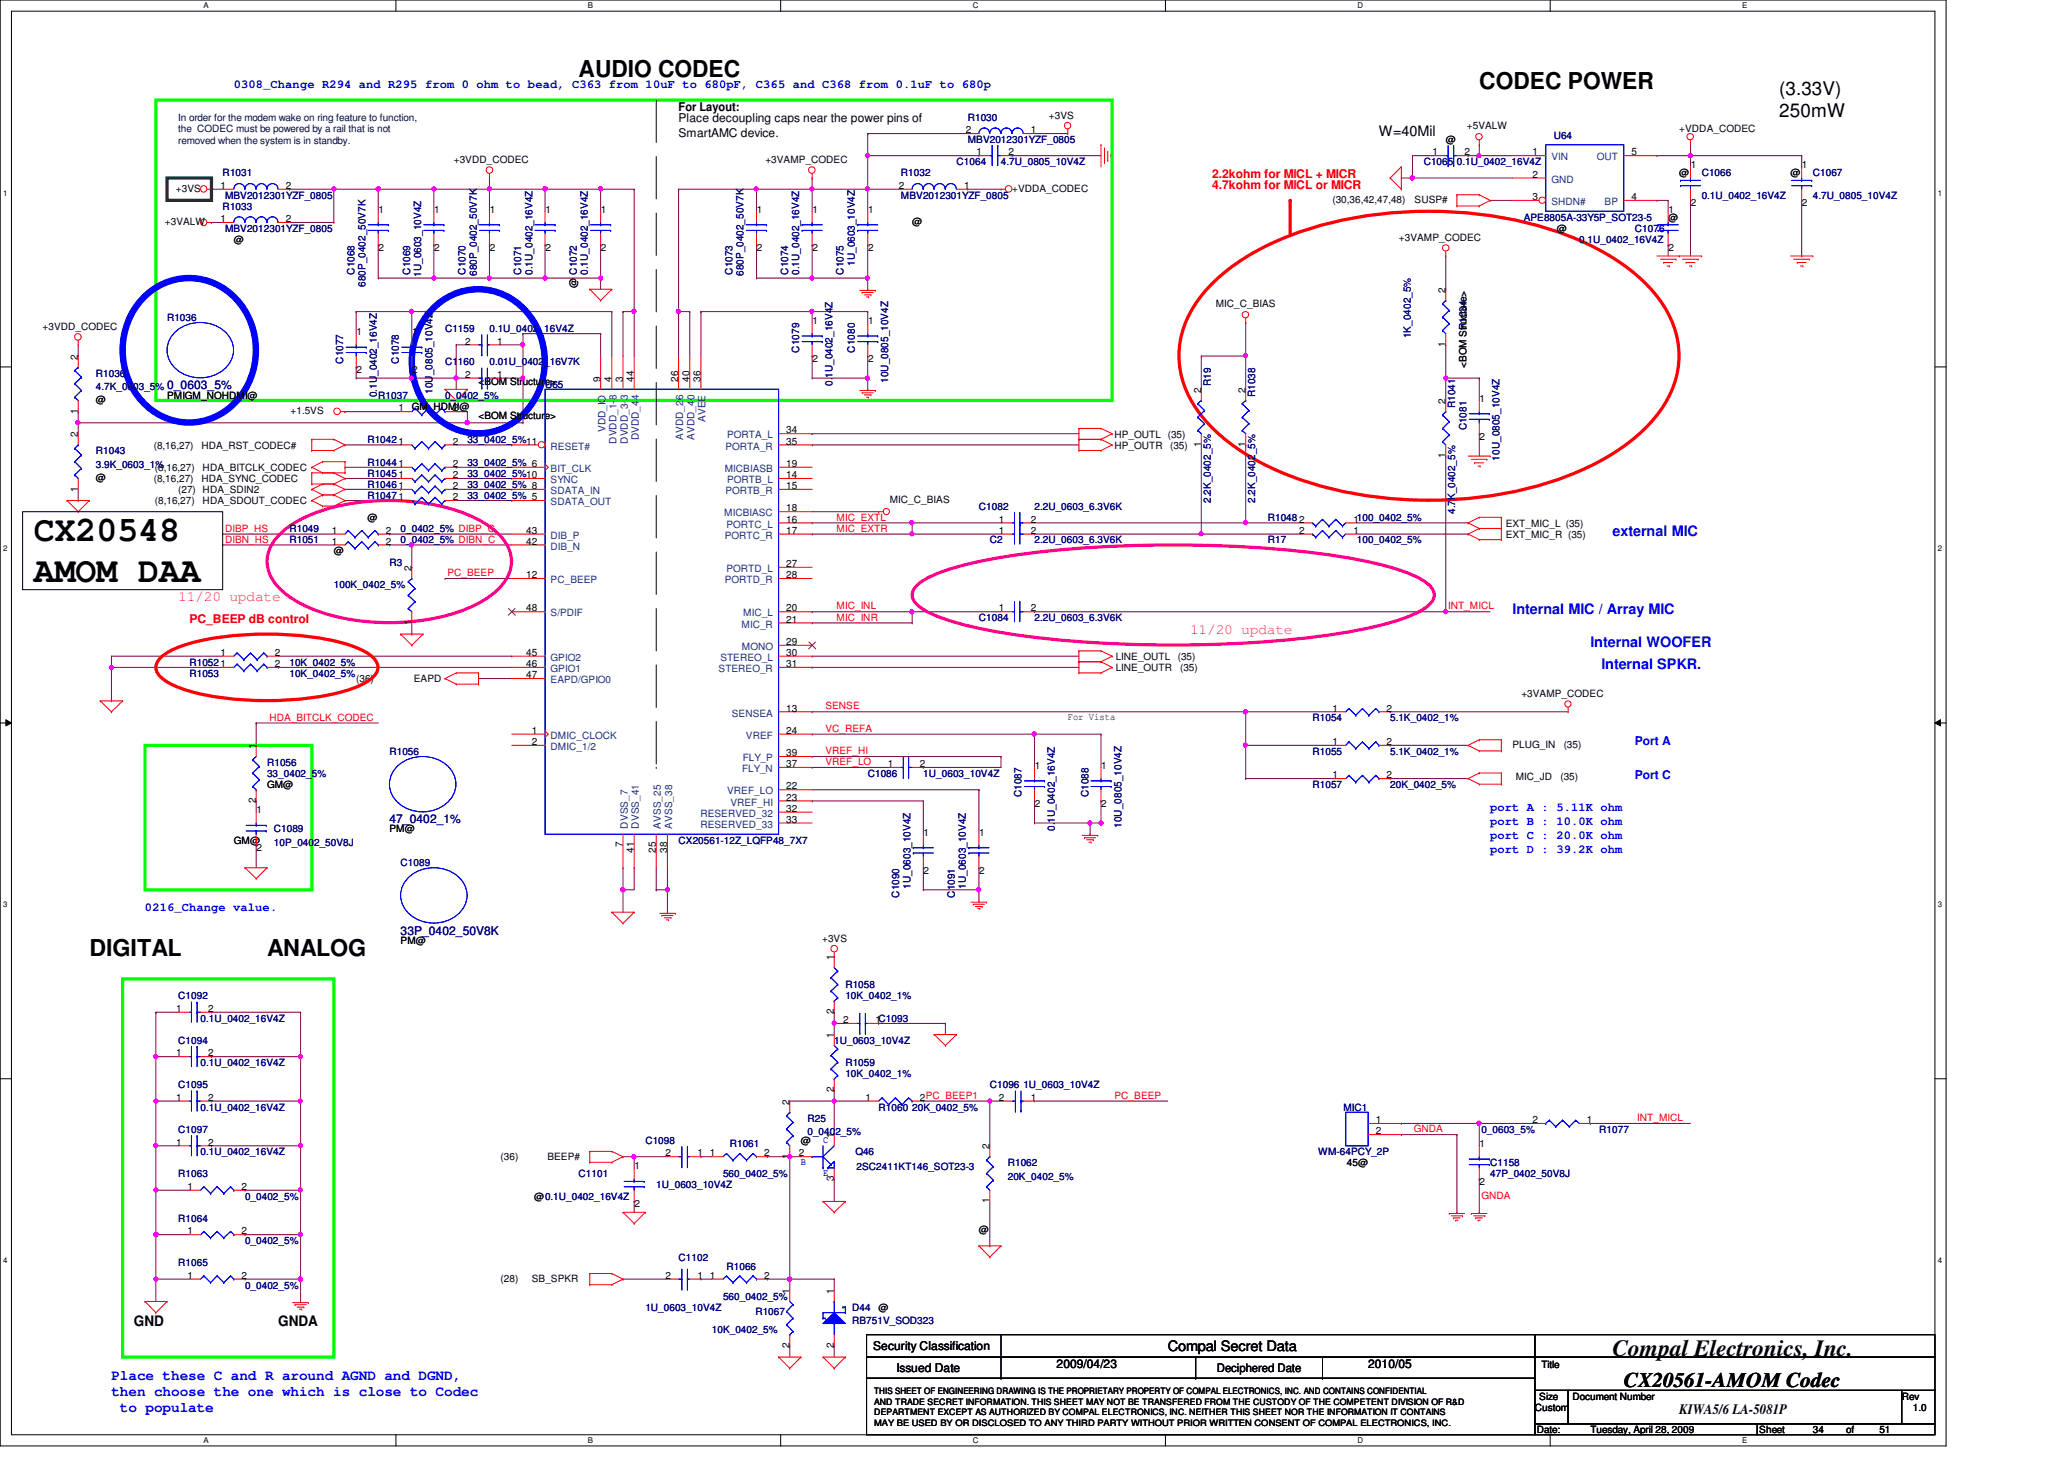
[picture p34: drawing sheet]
<svg xmlns="http://www.w3.org/2000/svg" width="297mm" height="210mm" viewBox="0 0 297 210" stroke-linecap="round" stroke-linejoin="round" font-family="sans-serif">
<defs><g id="words">
<g font-size="5.1">
<text x="4.9" y="77.9">CX20548</text>
<text x="4.9" y="83.7">AMOM DAA</text>
</g>
<g font-size="3.3">
<text x="83.3" y="11.1">AUDIO CODEC</text>
<text x="212.9" y="12.7">CODEC POWER</text>
<text x="12.9" y="137.5">DIGITAL</text>
<text x="38.4" y="137.5">ANALOG</text>
<text x="232.1" y="195.1">Compal Electronics, Inc.</text>
</g>
<text font-size="3" x="233.7" y="199.6">CX20561-AMOM Codec</text>
<g font-size="2.7">
<text x="256.1" y="16.8">250mW</text>
<text x="256.1" y="13.7">(3.33V)</text>
</g>
<g font-size="2.1">
<text x="198.5" y="19.5">W=40Mil</text>
<text x="19.3" y="190.8">GND</text>
<text x="40" y="190.8">GNDA</text>
<text x="168.1" y="194.4">Compal Secret Data</text>
<text x="241.7" y="203.5">KIWA5/6 LA-5081P</text>
</g>
<g font-size="2.1" fill="#00f">
<text x="232.1" y="77.1">external MIC</text>
<text x="217.7" y="88.3">Internal MIC / Array MIC</text>
<text x="228.9" y="93.1">Internal WOOFER</text>
<text x="230.5" y="96.3">Internal SPKR.</text>
<text x="16" y="198.5">Place these C and R around AGND and DGND,</text>
<text x="16" y="200.9">then choose the one which is close to Codec</text>
<text x="17.3" y="203.2">to populate</text>
</g>
<g font-size="2.1" fill="#ff0080">
<text x="25.7" y="86.4">11/20 update</text>
<text x="171.3" y="91.2">11/20 update</text>
</g>
<g font-size="1.7" fill="#00f">
<text x="33.7" y="12.7">0308_Change R294 and R295 from 0 ohm to bead, C363 from 10uF to 680pF, C365 and C368 from 0.1uF to 680p</text>
<text x="235.3" y="107.2">Port A</text>
<text x="235.3" y="112">Port C</text>
<text x="214.5" y="116.7">port A : 5.11K ohm</text>
<text x="214.5" y="118.7">port B : 10.0K ohm</text>
<text x="214.5" y="120.7">port C : 20.0K ohm</text>
<text x="214.5" y="122.7">port D : 39.2K ohm</text>
<text x="20.9" y="131.1">0216_Change value.</text>
</g>
<g font-size="1.7">
<text x="97.7" y="17.6">Place decoupling caps near the power pins of</text>
<text x="97.7" y="16">For Layout:</text>
<text x="97.7" y="19.6">SmartAMC device.</text>
<text x="125.7" y="194.3">Security Classification</text>
<text x="129" y="197.3">Issued Date</text>
<text x="152.1" y="196.8">2009/04/23</text>
<text x="175.1" y="197.4">Deciphered Date</text>
<text x="196.9" y="196.8">2010/05</text>
</g>
<g font-size="1.7" fill="#f00">
<text x="174.5" y="25.6">2.2kohm for MICL + MICR</text>
<text x="174.5" y="27.2">4.7kohm for MICL or MICR</text>
<text x="27.3" y="89.6">PC_BEEP dB control</text>
</g>
<g font-size="1.7" fill="#000080">
<text x="24" y="56">0_0603_5%</text>
<text x="56" y="118.4">47_0402_1%</text>
<text x="57.7" y="134.5">33P_0402_50V8K</text>
</g>
<g font-size="1.4" fill="#000040">
<text x="25.7" y="17.4">In order for the modem wake on ring feature to function,</text>
<text x="25.7" y="19">the CODEC must be powered by a rail that is not</text>
<text x="25.7" y="20.7">removed when the system is in standby.</text>
</g>
<g font-size="1.4" fill="#000080">
<text x="139.3" y="17.4">R1030</text>
<text x="137.7" y="23.7">C1064</text>
<text x="139.3" y="20.6">MBV2012301YZF_0805</text>
<text x="144.1" y="23.7">4.7U_0805_10V4Z</text>
<text x="204.9" y="23.7">C1065 0.1U_0402_16V4Z</text>
<text x="223.6" y="19.9">U64</text>
<text x="32" y="25.4">R1031</text>
<text x="32.4" y="28.6">MBV2012301YZF_0805</text>
<text x="129.7" y="25.4">R1032</text>
<text x="129.7" y="28.6">MBV2012301YZF_0805</text>
<text x="244.9" y="25.4">C1066</text>
<text x="244.9" y="28.6">0.1U_0402_16V4Z</text>
<text x="260.9" y="25.4">C1067</text>
<text x="260.9" y="28.6">4.7U_0805_10V4Z</text>
<text x="32" y="30.2">R1033</text>
<text x="32.4" y="33.4">MBV2012301YZF_0805</text>
<text x="219.3" y="31.7">APE8805A-33Y5P_SOT23-5</text>
<text x="227.3" y="35">0.1U_0402_16V4Z</text>
<text x="235.3" y="33.4">C1076</text>
<text x="51" y="39.5" transform="rotate(-90 51 39.5)">C1068</text>
<text x="52.6" y="41.3" transform="rotate(-90 52.6 41.3)">680P_0402_50V7K</text>
<text x="59" y="39.5" transform="rotate(-90 59 39.5)">C1069</text>
<text x="60.6" y="39.8" transform="rotate(-90 60.6 39.8)">1U_0603_10V4Z</text>
<text x="67" y="39.5" transform="rotate(-90 67 39.5)">C1070</text>
<text x="68.6" y="39.7" transform="rotate(-90 68.6 39.7)">680P_0402_50V7K</text>
<text x="75" y="39.5" transform="rotate(-90 75 39.5)">C1071</text>
<text x="76.6" y="39.5" transform="rotate(-90 76.6 39.5)">0.1U_0402_16V4Z</text>
<text x="83" y="39.5" transform="rotate(-90 83 39.5)">C1072</text>
<text x="84.6" y="39.5" transform="rotate(-90 84.6 39.5)">0.1U_0402_16V4Z</text>
<text x="105.4" y="39.5" transform="rotate(-90 105.4 39.5)">C1073</text>
<text x="107" y="39.7" transform="rotate(-90 107 39.7)">680P_0402_50V7K</text>
<text x="113.4" y="39.5" transform="rotate(-90 113.4 39.5)">C1074</text>
<text x="115" y="39.5" transform="rotate(-90 115 39.5)">0.1U_0402_16V4Z</text>
<text x="121.4" y="39.5" transform="rotate(-90 121.4 39.5)">C1075</text>
<text x="123" y="38.3" transform="rotate(-90 123 38.3)">1U_0603_10V4Z</text>
<text x="24" y="46.2">R1036</text>
<text x="64" y="47.8">C1159</text>
<text x="70.4" y="47.8">0.1U_0402_16V4Z</text>
<text x="211" y="47.5" transform="rotate(-90 211 47.5)">R1034</text>
<text x="49.4" y="52.3" transform="rotate(-90 49.4 52.3)">C1077</text>
<text x="57.4" y="52.3" transform="rotate(-90 57.4 52.3)">C1078</text>
<text x="64" y="52.6">C1160</text>
<text x="70.4" y="52.6">0.01U_0402_16V7K</text>
<text x="115" y="50.7" transform="rotate(-90 115 50.7)">C1079</text>
<text x="123" y="50.7" transform="rotate(-90 123 50.7)">C1080</text>
<text x="203" y="48.6" transform="rotate(-90 203 48.6)">1K_0402_5%</text>
<text x="13.8" y="54.2">R1036</text>
<text x="13.8" y="56.1">4.7K_0603_5%</text>
<text x="54.2" y="57.1" transform="rotate(-90 54.2 57.1)">0.1U_0402_16V4Z</text>
<text x="54.4" y="57.4">R1037</text>
<text x="62.2" y="56.6" transform="rotate(-90 62.2 56.6)">10U_0805_10V4Z</text>
<text x="64" y="57.4">0_0402_5%</text>
<text x="78.4" y="55.8">U65</text>
<text x="119.8" y="55.5" transform="rotate(-90 119.8 55.5)">0.1U_0402_16V4Z</text>
<text x="127.8" y="55.1" transform="rotate(-90 127.8 55.1)">10U_0805_10V4Z</text>
<text x="174.2" y="55.5" transform="rotate(-90 174.2 55.5)">R19</text>
<text x="180.6" y="57.1" transform="rotate(-90 180.6 57.1)">R1038</text>
<text x="209.4" y="58.7" transform="rotate(-90 209.4 58.7)">R1041</text>
<text x="13.8" y="65.4">R1043</text>
<text x="52.9" y="63.8">R10421</text>
<text x="67.3" y="63.8">33_0402_5%11</text>
<text x="211" y="61.9" transform="rotate(-90 211 61.9)">C1081</text>
<text x="13.8" y="67.3">3.9K_0603_1%</text>
<text x="52.9" y="70.2">R10461</text>
<text x="52.9" y="71.8">R10471</text>
<text x="52.9" y="68.6">R10451</text>
<text x="52.9" y="67">R10441</text>
<text x="67.3" y="70.2">33_0402_5% 8</text>
<text x="67.3" y="71.8">33_0402_5% 5</text>
<text x="67.3" y="68.6">33_0402_5%10</text>
<text x="67.3" y="67">33_0402_5% 6</text>
<text x="215.8" y="66.3" transform="rotate(-90 215.8 66.3)">10U_0805_10V4Z</text>
<text x="41.7" y="76.6">R1049</text>
<text x="57.7" y="76.6">0_0402_5% DIBP_C</text>
<text x="140.9" y="73.4">C1082</text>
<text x="148.9" y="73.4">2.2U_0603_6.3V6K</text>
<text x="174.2" y="72.3" transform="rotate(-90 174.2 72.3)">2.2K_0402_5%</text>
<text x="180.6" y="72.3" transform="rotate(-90 180.6 72.3)">2.2K_0402_5%</text>
<text x="182.5" y="75">R1048</text>
<text x="209.4" y="74" transform="rotate(-90 209.4 74)">4.7K_0402_5%</text>
<text x="41.7" y="78.2">R1051</text>
<text x="56" y="81.4">R3</text>
<text x="57.7" y="78.2">0_0402_5% DIBN_C</text>
<text x="142.4" y="78.2">C2</text>
<text x="148.9" y="78.2">2.2U_0603_6.3V6K</text>
<text x="182.5" y="78.2">R17</text>
<text x="195.3" y="78.2">100_0402_5%</text>
<text x="48" y="84.6">100K_0402_5%</text>
<text x="140.9" y="89.4">C1084</text>
<text x="148.9" y="89.4">2.2U_0603_6.3V6K</text>
<text x="27.3" y="95.8">R10521</text>
<text x="41.7" y="95.8">10K_0402_5%</text>
<text x="27.3" y="97.4">R1053</text>
<text x="41.7" y="97.4">10K_0402_5%</text>
<text x="188.9" y="103.8">R1054</text>
<text x="200.1" y="103.8">5.1K_0402_1%</text>
<text x="38.4" y="110.2">R1056</text>
<text x="38.4" y="111.8">33_0402_5%</text>
<text x="56" y="108.6">R1056</text>
<text x="124.9" y="111.8">C1086</text>
<text x="132.9" y="111.8">1U_0603_10V4Z</text>
<text x="188.9" y="113.4">R1057</text>
<text x="188.9" y="108.6">R1055</text>
<text x="200.1" y="113.4">20K_0402_5%</text>
<text x="200.1" y="108.6">5.1K_0402_1%</text>
<text x="39.4" y="119.8">C1089</text>
<text x="147" y="114.7" transform="rotate(-90 147 114.7)">C1087</text>
<text x="151.8" y="119.5" transform="rotate(-90 151.8 119.5)">0.1U_0402_16V4Z</text>
<text x="156.6" y="114.7" transform="rotate(-90 156.6 114.7)">C1088</text>
<text x="161.4" y="119.1" transform="rotate(-90 161.4 119.1)">10U_0805_10V4Z</text>
<text x="39.4" y="121.7">10P_0402_50V8J</text>
<text x="57.7" y="124.6">C1089</text>
<text x="97.7" y="121.4">CX20561-12Z_LQFP48_7X7</text>
<text x="129.4" y="129.2" transform="rotate(-90 129.4 129.2)">C1090</text>
<text x="131" y="127.8" transform="rotate(-90 131 127.8)">1U_0603_10V4Z</text>
<text x="137.4" y="129.2" transform="rotate(-90 137.4 129.2)">C1091</text>
<text x="139" y="127.8" transform="rotate(-90 139 127.8)">1U_0603_10V4Z</text>
<text x="25.7" y="143.8">C1092</text>
<text x="121.7" y="142.2">R1058</text>
<text x="121.7" y="143.8">10K_0402_1%</text>
<text x="28.9" y="147">0.1U_0402_16V4Z</text>
<text x="25.7" y="150.2">C1094</text>
<text x="28.9" y="153.4">0.1U_0402_16V4Z</text>
<text x="120.1" y="150.2">1U_0603_10V4Z</text>
<text x="121.7" y="153.4">R1059</text>
<text x="121.7" y="155">10K_0402_1%</text>
<text x="25.7" y="156.6">C1095</text>
<text x="28.9" y="159.8">0.1U_0402_16V4Z</text>
<text x="116.2" y="161.4">R25</text>
<text x="126.4" y="159.8">R1060 20K_0402_5%</text>
<text x="142.4" y="156.6">C1096 1U_0603_10V4Z</text>
<text x="193.3" y="159.8">MIC1</text>
<text x="25.7" y="163">C1097</text>
<text x="28.9" y="166.2">0.1U_0402_16V4Z</text>
<text x="92.9" y="164.6">C1098</text>
<text x="105" y="165.1">R1061</text>
<text x="116.2" y="163.3">0_0402_5%</text>
<text x="123.1" y="166.2">Q46</text>
<text x="145" y="167.8">R1062</text>
<text x="189.7" y="166.2">WM-64PCY_2P</text>
<text x="213.2" y="163">0_0603_5%</text>
<text x="214.5" y="167.8">C1158</text>
<text x="230.2" y="163">R1077</text>
<text x="25.7" y="169.4">R1063</text>
<text x="35.3" y="172.6">0_0402_5%</text>
<text x="83.3" y="169.4">C1101</text>
<text x="94.4" y="171">1U_0603_10V4Z</text>
<text x="104.1" y="169.4">560_0402_5%</text>
<text x="123.3" y="168.3">2SC2411KT146_SOT23-3</text>
<text x="145" y="169.7">20K_0402_5%</text>
<text x="214.5" y="169.4">47P_0402_50V8J</text>
<text x="25.7" y="175.8">R1064</text>
<text x="35.3" y="179">0_0402_5%</text>
<text x="25.7" y="182.2">R1065</text>
<text x="35.3" y="185.4">0_0402_5%</text>
<text x="97.7" y="181.4">C1102</text>
<text x="104.6" y="182.7">R1066</text>
<text x="92.9" y="188.6">1U_0603_10V4Z</text>
<text x="102.4" y="191.8">10K_0402_5%</text>
<text x="104.1" y="187">560_0402_5%</text>
<text x="108.7" y="189.2">R1067</text>
<text x="122.6" y="188.6">D44</text>
<text x="122.6" y="190.5">RB751V_SOD323</text>
</g>
<g font-size="1.4">
<text x="151" y="17.1">+3VS</text>
<text x="65.3" y="23.5">+3VDD_CODEC</text>
<text x="110.1" y="23.5">+3VAMP_CODEC</text>
<text x="139" y="19.2">2</text>
<text x="140.5" y="22.4">1</text>
<text x="145.2" y="22.4">2</text>
<text x="148.4" y="19.2">1</text>
<text x="206.2" y="22.4">1</text>
<text x="208.1" y="20.6">@</text>
<text x="210.8" y="22.4">2</text>
<text x="211.1" y="18.6">+5VALW</text>
<text x="220.6" y="22.4">1</text>
<text x="234.8" y="22.4">5</text>
<text x="241.7" y="19">+VDDA_CODEC</text>
<text x="25.3" y="27.6">+3VS</text>
<text x="31.7" y="27.2">1</text>
<text x="41.1" y="27.2">2</text>
<text x="129.4" y="27.2">2</text>
<text x="138.8" y="27.2">1</text>
<text x="145.7" y="27.6">+VDDA_CODEC</text>
<text x="191.8" y="29.2">(30,36,42,47,48)</text>
<text x="203.6" y="29.2">SUSP#</text>
<text x="220.6" y="25.6">2</text>
<text x="220.6" y="28.8">3</text>
<text x="234.8" y="28.8">4</text>
<text x="241.7" y="25.4">@</text>
<text x="243.3" y="24.2">1</text>
<text x="243.3" y="29.7">2</text>
<text x="257.7" y="25.4">@</text>
<text x="259.3" y="24.2">1</text>
<text x="259.3" y="29.7">2</text>
<text x="23.7" y="32.4">+3VALW</text>
<text x="31.7" y="32">1</text>
<text x="33.7" y="35">@</text>
<text x="41.1" y="32">2</text>
<text x="54.5" y="30.6">1</text>
<text x="62.5" y="30.6">1</text>
<text x="70.5" y="30.6">1</text>
<text x="78.5" y="30.6">1</text>
<text x="86.5" y="30.6">1</text>
<text x="108.9" y="30.6">1</text>
<text x="116.9" y="30.6">1</text>
<text x="124.9" y="30.6">1</text>
<text x="131.3" y="32.4">@</text>
<text x="201.3" y="34.6">+3VAMP_CODEC</text>
<text x="224.1" y="33.4">@</text>
<text x="240.1" y="31.7">@</text>
<text x="240.1" y="30.6">1</text>
<text x="54.5" y="36.1">2</text>
<text x="62.5" y="36.1">2</text>
<text x="70.5" y="36.1">2</text>
<text x="78.5" y="36.1">2</text>
<text x="83" y="41.4" transform="rotate(-90 83 41.4)">@</text>
<text x="86.5" y="36.1">2</text>
<text x="108.9" y="36.1">2</text>
<text x="116.9" y="36.1">2</text>
<text x="124.9" y="36.1">2</text>
<text x="240.1" y="36.1">2</text>
<text x="6.1" y="47.5">+3VDD_CODEC</text>
<text x="116.9" y="46.6">1</text>
<text x="124.9" y="46.6">1</text>
<text x="175" y="44.2">MIC_C_BIAS</text>
<text x="208" y="42.1" transform="rotate(-90 208 42.1)">2</text>
<text x="11.2" y="51.7" transform="rotate(-90 11.2 51.7)">2</text>
<text x="51.3" y="48.2">1</text>
<text x="51.3" y="53.7">2</text>
<text x="59.3" y="48.2">1</text>
<text x="59.3" y="53.7">2</text>
<text x="67" y="49.6">2</text>
<text x="71.5" y="49.6">1</text>
<text x="116.9" y="52.1">2</text>
<text x="124.9" y="52.1">2</text>
<text x="208" y="49.9" transform="rotate(-90 208 49.9)">1</text>
<text x="211" y="53" transform="rotate(-90 211 53)">&lt;BOM Structure&gt;</text>
<text x="11.2" y="59.5" transform="rotate(-90 11.2 59.5)">1</text>
<text x="13.8" y="58">@</text>
<text x="24" y="57.4">PMIGM_NOHDMI@</text>
<text x="41.8" y="59.6">+1.5VS</text>
<text x="57.4" y="59.2">1</text>
<text x="59.3" y="59">GM_HDMI@</text>
<text x="65.1" y="59.2">2</text>
<text x="67" y="54.4">2</text>
<text x="68.9" y="55.5">&lt;BOM Structure&gt;</text>
<text x="71.5" y="54.4">1</text>
<text x="86.4" y="54.9" transform="rotate(-90 86.4 54.9)">9</text>
<text x="88" y="54.9" transform="rotate(-90 88 54.9)">4</text>
<text x="89.6" y="54.9" transform="rotate(-90 89.6 54.9)">3</text>
<text x="91.2" y="54.9" transform="rotate(-90 91.2 54.9)">44</text>
<text x="97.6" y="54.9" transform="rotate(-90 97.6 54.9)">26</text>
<text x="99.2" y="54.9" transform="rotate(-90 99.2 54.9)">40</text>
<text x="100.8" y="54.9" transform="rotate(-90 100.8 54.9)">36</text>
<text x="172.8" y="56.5" transform="rotate(-90 172.8 56.5)">2</text>
<text x="179.2" y="56.5" transform="rotate(-90 179.2 56.5)">2</text>
<text x="208" y="58.1" transform="rotate(-90 208 58.1)">2</text>
<text x="212.9" y="57.8">1</text>
<text x="11.2" y="62.9" transform="rotate(-90 11.2 62.9)">2</text>
<text x="22.1" y="64.6">(8,16,27)</text>
<text x="29" y="64.6">HDA_RST_CODEC#</text>
<text x="65.1" y="64">2</text>
<text x="68.9" y="60.2">&lt;BOM Structure&gt;</text>
<text x="113.2" y="62.4">34</text>
<text x="113.2" y="64">35</text>
<text x="160.4" y="64.6">HP_OUTR</text>
<text x="160.4" y="63">HP_OUTL (35)</text>
<text x="168.4" y="64.6">(35)</text>
<text x="172.8" y="64.3" transform="rotate(-90 172.8 64.3)">1</text>
<text x="179.2" y="64.3" transform="rotate(-90 179.2 64.3)">1</text>
<text x="208" y="65.9" transform="rotate(-90 208 65.9)">1</text>
<text x="212.9" y="63.3">2</text>
<text x="11.2" y="70.7" transform="rotate(-90 11.2 70.7)">1</text>
<text x="13.8" y="69.2">@</text>
<text x="22.1" y="69.4">(8,16,27)</text>
<text x="22.3" y="67.8">(8,16,27)</text>
<text x="25.7" y="71">(27) HDA_SDIN2</text>
<text x="29" y="69.4">HDA_SYNC_CODEC</text>
<text x="29.2" y="67.8">HDA_BITCLK_CODEC</text>
<text x="65.1" y="70.4">2</text>
<text x="65.1" y="72">2</text>
<text x="65.1" y="68.8">2</text>
<text x="65.1" y="67.2">2</text>
<text x="113.2" y="67.2">19</text>
<text x="113.2" y="70.4">15</text>
<text x="113.2" y="68.8">14</text>
<text x="22.3" y="72.6">(8,16,27)</text>
<text x="29.2" y="72.6">HDA_SDOUT_CODEC</text>
<text x="47.7" y="76.8">1</text>
<text x="52.9" y="75">@</text>
<text x="55.5" y="76.8">2</text>
<text x="75.7" y="76.8">43</text>
<text x="113.2" y="75.2">16</text>
<text x="113.2" y="76.8">17</text>
<text x="113.2" y="73.6">18</text>
<text x="128.1" y="72.4">MIC_C_BIAS</text>
<text x="143.8" y="76.8">1</text>
<text x="143.8" y="75.2">1</text>
<text x="148.4" y="76.8">2</text>
<text x="148.4" y="75.2">2</text>
<text x="187" y="75.2">2</text>
<text x="187" y="76.8">2</text>
<text x="194.8" y="75.2">1100_0402_5%</text>
<text x="194.8" y="76.8">1</text>
<text x="216.7" y="75.8">EXT_MIC_L (35)</text>
<text x="216.7" y="77.4">EXT_MIC_R (35)</text>
<text x="47.7" y="78.4">1</text>
<text x="48" y="79.8">@</text>
<text x="55.5" y="78.4">2</text>
<text x="59.2" y="82.1" transform="rotate(-90 59.2 82.1)">2</text>
<text x="75.7" y="83.2">12</text>
<text x="75.7" y="78.4">42</text>
<text x="113.2" y="81.6">27</text>
<text x="113.2" y="83.2">28</text>
<text x="59.2" y="89.9" transform="rotate(-90 59.2 89.9)">1</text>
<text x="75.7" y="88">48</text>
<text x="113.2" y="88">20</text>
<text x="113.2" y="89.6">21</text>
<text x="143.8" y="88">1</text>
<text x="148.4" y="88">2</text>
<text x="31.7" y="94.4">1</text>
<text x="39.5" y="96">2</text>
<text x="39.5" y="94.4">2</text>
<text x="75.7" y="96">46</text>
<text x="75.7" y="94.4">45</text>
<text x="113.2" y="94.4">30</text>
<text x="113.2" y="96">31</text>
<text x="113.2" y="92.8">29</text>
<text x="160.6" y="95">LINE_OUTL</text>
<text x="169.5" y="95">(35)</text>
<text x="51.3" y="98.2">(36)</text>
<text x="59.6" y="98.2">EAPD</text>
<text x="75.7" y="97.6">47</text>
<text x="160.6" y="96.6">LINE_OUTR</text>
<text x="169.8" y="96.6">(35)</text>
<text x="218.9" y="100.2">+3VAMP_CODEC</text>
<text x="36.8" y="107.7" transform="rotate(-90 36.8 107.7)">1</text>
<text x="76.5" y="105.6">1</text>
<text x="76.5" y="107.2">2</text>
<text x="113.2" y="102.4">13</text>
<text x="113.2" y="105.6">24</text>
<text x="153.7" y="103.6">For Vista</text>
<text x="191.8" y="102.4">1</text>
<text x="191.8" y="107.2">1</text>
<text x="199.6" y="102.4">2</text>
<text x="199.6" y="107.2">2</text>
<text x="217.7" y="107.6">PLUG_IN</text>
<text x="225" y="107.6">(35)</text>
<text x="38.4" y="113.4">GM@</text>
<text x="113.2" y="113.6">22</text>
<text x="113.2" y="108.8">39</text>
<text x="113.2" y="110.4">37</text>
<text x="127.8" y="110.4">1</text>
<text x="132.4" y="110.4">2</text>
<text x="148.9" y="110.6">1</text>
<text x="158.5" y="110.6">1</text>
<text x="191.8" y="112">1</text>
<text x="199.6" y="112">2</text>
<text x="218.1" y="112.3">MIC_JD</text>
<text x="224.6" y="112.3">(35)</text>
<text x="36.8" y="115.5" transform="rotate(-90 36.8 115.5)">2</text>
<text x="36.9" y="117">1</text>
<text x="56" y="119.8">PM@</text>
<text x="113.2" y="115.2">23</text>
<text x="113.2" y="116.8">32</text>
<text x="113.2" y="118.4">33</text>
<text x="148.9" y="116.1">2</text>
<text x="158.5" y="116.1">2</text>
<text x="33.7" y="121.4">GM@</text>
<text x="36.9" y="122.5">2</text>
<text x="89.6" y="121.9" transform="rotate(-90 89.6 121.9)">7</text>
<text x="91.2" y="122.7" transform="rotate(-90 91.2 122.7)">41</text>
<text x="94.4" y="122.7" transform="rotate(-90 94.4 122.7)">25</text>
<text x="96" y="122.7" transform="rotate(-90 96 122.7)">38</text>
<text x="132.9" y="120.2">1</text>
<text x="132.9" y="125.7">2</text>
<text x="140.9" y="120.2">1</text>
<text x="140.9" y="125.7">2</text>
<text x="57.7" y="135.8">PM@</text>
<text x="118.3" y="135.5">+3VS</text>
<text x="120" y="138.1" transform="rotate(-90 120 138.1)">1</text>
<text x="25.4" y="145.6">1</text>
<text x="30" y="145.6">2</text>
<text x="120" y="149.3" transform="rotate(-90 120 149.3)">1</text>
<text x="120" y="145.9" transform="rotate(-90 120 145.9)">2</text>
<text x="121.4" y="147.2">2</text>
<text x="126" y="147.2">1C1093</text>
<text x="25.4" y="152">1</text>
<text x="30" y="152">2</text>
<text x="25.4" y="158.4">1</text>
<text x="30" y="158.4">2</text>
<text x="113.6" y="158.9" transform="rotate(-90 113.6 158.9)">2</text>
<text x="120" y="157.1" transform="rotate(-90 120 157.1)">2</text>
<text x="124.5" y="158.4">1</text>
<text x="132.4" y="158.4">2PC_BEEP1</text>
<text x="143.8" y="158.4">2</text>
<text x="148.4" y="158.4">1</text>
<text x="198" y="161.6">1</text>
<text x="220.6" y="161.6">2</text>
<text x="228.4" y="161.6">1</text>
<text x="25.4" y="164.8">1</text>
<text x="30" y="164.8">2</text>
<text x="72" y="166.8">(36)</text>
<text x="78.8" y="166.8">BEEP#</text>
<text x="95.8" y="166.4">2</text>
<text x="100.4" y="166.4">1</text>
<text x="102.1" y="166.4">1</text>
<text x="110" y="166.4">2</text>
<text x="113.6" y="166.8" transform="rotate(-90 113.6 166.8)">1</text>
<text x="115" y="166.4">2</text>
<text x="115.3" y="164.6">@</text>
<text x="120" y="163.7" transform="rotate(-90 120 163.7)">1</text>
<text x="142.4" y="165.3" transform="rotate(-90 142.4 165.3)">2</text>
<text x="193.8" y="167.8">45@</text>
<text x="198" y="163.2">2</text>
<text x="212.9" y="165">1</text>
<text x="27" y="171.2">1</text>
<text x="34.8" y="171.2">2</text>
<text x="76.9" y="172.6">@0.1U_0402_16V4Z</text>
<text x="91.3" y="168.2">1</text>
<text x="91.3" y="173.7">2</text>
<text x="120" y="169.9" transform="rotate(-90 120 169.9)">3</text>
<text x="142.4" y="173.1" transform="rotate(-90 142.4 173.1)">1</text>
<text x="212.9" y="170.5">2</text>
<text x="27" y="177.6">1</text>
<text x="34.8" y="177.6">2</text>
<text x="140.9" y="177.4">@</text>
<text x="27" y="184">1</text>
<text x="34.8" y="184">2</text>
<text x="72" y="184.4">(28)</text>
<text x="76.5" y="184.4">SB_SPKR</text>
<text x="95.8" y="184">2</text>
<text x="100.4" y="184">1</text>
<text x="102.1" y="184">1</text>
<text x="110" y="184">2</text>
<text x="113.6" y="186.1" transform="rotate(-90 113.6 186.1)">1</text>
<text x="120" y="186.1" transform="rotate(-90 120 186.1)">1</text>
<text x="126.4" y="188.6">@</text>
<text x="113.6" y="193.9" transform="rotate(-90 113.6 193.9)">2</text>
<text x="120" y="193.9" transform="rotate(-90 120 193.9)">2</text>
<text x="221.8" y="196.8">Title</text>
<text x="220.9" y="203">Custom</text>
<text x="221.5" y="201.4">Size</text>
<text x="226.3" y="201.4">Document Number</text>
<text x="273.7" y="201.4">Rev</text>
<text x="275.3" y="203">1.0</text>
<text x="221.2" y="206.2">Date:</text>
<text x="228.9" y="206.2">Tuesday, April 28, 2009</text>
<text x="253.2" y="206.2">Sheet</text>
<text x="260.9" y="206.2">34</text>
<text x="265.7" y="206.2">of</text>
<text x="270.5" y="206.2">51</text>
</g>
<g font-size="1.4" fill="#004080">
<text x="223.3" y="23.1">VIN</text>
<text x="229.8" y="23.1">OUT</text>
<text x="223.3" y="26.3">GND</text>
<text x="223.3" y="29.5">SHDN#</text>
<text x="230.9" y="29.5">BP</text>
<text x="79.2" y="64.7">RESET#</text>
<text x="87.1" y="62.2" transform="rotate(-90 87.1 62.2)">VDD_IO</text>
<text x="88.7" y="63.8" transform="rotate(-90 88.7 63.8)">DVDD_1-8</text>
<text x="90.3" y="63.8" transform="rotate(-90 90.3 63.8)">DVDD_3-3</text>
<text x="91.9" y="63.4" transform="rotate(-90 91.9 63.4)">DVDD_44</text>
<text x="98.3" y="63.3" transform="rotate(-90 98.3 63.3)">AVDD_26</text>
<text x="99.9" y="63.3" transform="rotate(-90 99.9 63.3)">AVDD_40</text>
<text x="101.6" y="60.7" transform="rotate(-90 101.6 60.7)">AVEE</text>
<text x="104.4" y="64.7">PORTA_R</text>
<text x="104.6" y="63.1">PORTA_L</text>
<text x="79.2" y="67.9">BIT_CLK</text>
<text x="79.2" y="71.1">SDATA_IN</text>
<text x="79.2" y="69.5">SYNC</text>
<text x="104.3" y="67.9">MICBIASB</text>
<text x="104.4" y="71.1">PORTB_R</text>
<text x="104.6" y="69.5">PORTB_L</text>
<text x="79.2" y="72.7">SDATA_OUT</text>
<text x="79.2" y="77.5">DIB_P</text>
<text x="104.2" y="74.3">MICBIASC</text>
<text x="104.3" y="77.5">PORTC_R</text>
<text x="104.6" y="75.9">PORTC_L</text>
<text x="79.2" y="83.9">PC_BEEP</text>
<text x="79.2" y="79.1">DIB_N</text>
<text x="104.3" y="83.9">PORTD_R</text>
<text x="104.6" y="82.3">PORTD_L</text>
<text x="79.2" y="88.7">S/PDIF</text>
<text x="107" y="88.7">MIC_L</text>
<text x="79.2" y="95.1">GPIO2</text>
<text x="103.7" y="95.1">STEREO_L</text>
<text x="106.7" y="90.3">MIC_R</text>
<text x="106.8" y="93.5">MONO</text>
<text x="79.2" y="98.3">EAPD/GPIO0</text>
<text x="79.2" y="96.7">GPIO1</text>
<text x="103.4" y="96.7">STEREO_R</text>
<text x="79.2" y="106.3">DMIC_CLOCK</text>
<text x="79.2" y="107.9">DMIC_1/2</text>
<text x="105.3" y="103.1">SENSEA</text>
<text x="107.4" y="106.3">VREF</text>
<text x="106.8" y="111.1">FLY_N</text>
<text x="106.9" y="109.5">FLY_P</text>
<text x="90.3" y="119.2" transform="rotate(-90 90.3 119.2)">DVSS_7</text>
<text x="91.9" y="119.2" transform="rotate(-90 91.9 119.2)">DVSS_41</text>
<text x="95.1" y="119.2" transform="rotate(-90 95.1 119.2)">AVSS_25</text>
<text x="96.7" y="119.2" transform="rotate(-90 96.7 119.2)">AVSS_38</text>
<text x="100.8" y="117.5">RESERVED_32</text>
<text x="100.8" y="119.1">RESERVED_33</text>
<text x="104.6" y="114.3">VREF_LO</text>
<text x="105.1" y="115.9">VREF_HI</text>
</g>
<g font-size="1.4" fill="#f00">
<text x="32.4" y="76.5">DIBP_HS</text>
<text x="120.4" y="74.9">MIC_EXTL</text>
<text x="120.4" y="76.5">MIC_EXTR</text>
<text x="32.4" y="78.1">DIBN_HS</text>
<text x="64.4" y="82.9">PC_BEEP</text>
<text x="120.4" y="87.7">MIC_INL</text>
<text x="120.4" y="89.3">MIC_INR</text>
<text x="208.4" y="87.7">INT_MICL</text>
<text x="38.8" y="103.7">HDA_BITCLK_CODEC</text>
<text x="118.8" y="102.1">SENSE</text>
<text x="118.8" y="105.3">VC_REFA</text>
<text x="118.8" y="110.1">VREF_LO</text>
<text x="118.8" y="108.5">VREF_HI</text>
<text x="160.4" y="158.1">PC_BEEP</text>
<text x="235.6" y="161.3">INT_MICL</text>
<text x="203.5" y="162.9">GNDA</text>
<text x="213.2" y="172.5">GNDA</text>
</g>
<g font-size="1.4" fill="#00f">
<text x="115.3" y="167.6">B</text>
<text x="118.4" y="164.4">C</text>
<text x="118.4" y="169.2">E</text>
</g>
<g font-size="1.3">
<text x="125.8" y="203.6">DEPARTMENT EXCEPT AS AUTHORIZED BY COMPAL ELECTRONICS, INC. NEITHER THIS SHEET NOR THE INFORMATION IT CONTAINS</text>
<text x="125.8" y="200.6">THIS SHEET OF ENGINEERING DRAWING IS THE PROPRIETARY PROPERTY OF COMPAL ELECTRONICS, INC. AND CONTAINS CONFIDENTIAL</text>
<text x="125.8" y="202.1">AND TRADE SECRET INFORMATION. THIS SHEET MAY NOT BE TRANSFERED FROM THE CUSTODY OF THE COMPETENT DIVISION OF R&amp;D</text>
<text x="125.8" y="205.1">MAY BE USED BY OR DISCLOSED TO ANY THIRD PARTY WITHOUT PRIOR WRITTEN CONSENT OF COMPAL ELECTRONICS, INC.</text>
</g>
<g font-size="1.1">
<text x="29.3" y="1.1">A</text>
<text x="84.6" y="1.1">B</text>
<text x="140" y="1.1">C</text>
<text x="195.4" y="1.1">D</text>
<text x="250.7" y="1.1">E</text>
<text x=".5" y="28.2">1</text>
<text x="278.9" y="28.2">1</text>
<text x=".5" y="79.3">2</text>
<text x="278.9" y="79.3">2</text>
<text x=".5" y="130.6">3</text>
<text x="278.9" y="130.6">3</text>
<text x=".5" y="181.7">4</text>
<text x="278.9" y="181.7">4</text>
<text x="29.3" y="207.6">A</text>
<text x="84.6" y="207.6">B</text>
<text x="140" y="207.6">C</text>
<text x="195.4" y="207.6">D</text>
<text x="250.7" y="207.6">E</text>
</g>
</g></defs>
<path d="M0 0h280.1v208h-280.1zM1.6 1.6h276.9v204.8h-276.9z" fill="none" stroke="#000" stroke-width=".14"/>
<g fill="#fff">
<path d="M29.3 .2h.7v1.2h-.7z"/>
<path d="M29.3 206.6h.7v1.2h-.7z"/>
</g>
<path d="M57 0v1.6M57 206.4v1.6" fill="none" stroke="#000" stroke-width=".14"/>
<g fill="#fff">
<path d="M84.6 .2h.7v1.2h-.7z"/>
<path d="M84.6 206.6h.7v1.2h-.7z"/>
</g>
<path d="M112.3 0v1.6M112.3 206.4v1.6" fill="none" stroke="#000" stroke-width=".14"/>
<g fill="#fff">
<path d="M140 .2h.8v1.2h-.8z"/>
<path d="M140 206.6h.8v1.2h-.8z"/>
</g>
<path d="M167.7 0v1.6M167.7 206.4v1.6" fill="none" stroke="#000" stroke-width=".14"/>
<g fill="#fff">
<path d="M195.4 .2h.7v1.2h-.7z"/>
<path d="M195.4 206.6h.7v1.2h-.7z"/>
</g>
<path d="M223.1 0v1.6M223.1 206.4v1.6" fill="none" stroke="#000" stroke-width=".14"/>
<g fill="#fff">
<path d="M250.7 .2h.8v1.2h-.8z"/>
<path d="M250.7 206.6h.8v1.2h-.8z"/>
<path d="M.5 27.2h.6v1.2h-.6z"/>
<path d="M278.9 27.2h.6v1.2h-.6z"/>
<path d="M.5 78.4h.6v1.1h-.6z"/>
<path d="M278.9 78.4h.6v1.1h-.6z"/>
</g>
<path d="M0 52.8h1.6M278.5 52.8h1.6" fill="none" stroke="#000" stroke-width=".14"/>
<g fill="#fff">
<path d="M.5 129.6h.6v1.2h-.6z"/>
<path d="M278.9 129.6h.6v1.2h-.6z"/>
</g>
<path d="M0 104h1.6M.8 103.5l.8 .5-.8 .4zM278.5 104l.8-.5v.9zM278.5 104h1.6" fill="none" stroke="#000" stroke-width=".14"/>
<path d="M.8 103.5l.8 .5-.8 .4zM278.5 104l.8-.5v.9z" fill="#000"/>
<g fill="#fff">
<path d="M.5 180.8h.6v1.1h-.6z"/>
<path d="M278.9 180.8h.6v1.1h-.6z"/>
</g>
<path d="M0 155.2h1.6M278.5 155.2h1.6" fill="none" stroke="#000" stroke-width=".14"/>
<path d="M116.9 40h.1M116.9 40h8M64 83.2h.1M64 83.2h9.7" fill="none" stroke="#800040" stroke-width=".14"/>
<circle cx="124.8" cy="40" r=".3" fill="#f0f"/>
<circle cx="124.8" cy="40" r=".3" fill="none" stroke="#f0f" stroke-width=".14"/>
<circle cx="116.8" cy="40" r=".3" fill="#f0f"/>
<circle cx="116.8" cy="40" r=".3" fill="none" stroke="#f0f" stroke-width=".14"/>
<path d="M116.9 27.2h.1M116.9 27.2v3.2" fill="none" stroke="#800040" stroke-width=".14"/>
<circle cx="116.8" cy="27.2" r=".3" fill="#f0f"/>
<circle cx="116.8" cy="27.2" r=".3" fill="none" stroke="#f0f" stroke-width=".14"/>
<path d="M124.9 27.2h.1M124.9 27.2v3.2" fill="none" stroke="#800040" stroke-width=".14"/>
<circle cx="124.8" cy="27.2" r=".3" fill="#f0f"/>
<circle cx="124.8" cy="27.2" r=".3" fill="none" stroke="#f0f" stroke-width=".14"/>
<path d="M108.9 27.2h.1M108.9 27.2v3.2" fill="none" stroke="#800040" stroke-width=".14"/>
<circle cx="108.8" cy="27.2" r=".3" fill="#f0f"/>
<circle cx="108.8" cy="27.2" r=".3" fill="none" stroke="#f0f" stroke-width=".14"/>
<path d="M86.4 27.2h.1M86.4 27.2h4.9M97.7 27.2h.1M108.9 27.2h.1M116.9 25.6h.1M116.9 25.6v1.6h-19.2M124.9 27.2h.1M124.9 27.2h4.8" fill="none" stroke="#800040" stroke-width=".14"/>
<circle cx="86.4" cy="27.2" r=".3" fill="#f0f"/>
<circle cx="86.4" cy="27.2" r=".3" fill="none" stroke="#f0f" stroke-width=".14"/>
<path d="M97.7 27.2h.1M97.7 27.2v24M91.3 44.8h.1M91.3 44.8v6.4M97.7 44.8h.1M97.7 44.8h1.6M49.7 68.8h.1M49.7 72h.1M49.7 68.8h8M49.7 72h8" fill="none" stroke="#800040" stroke-width=".14"/>
<circle cx="97.6" cy="44.8" r=".31" fill="#f0f"/>
<circle cx="97.6" cy="44.8" r=".31" fill="none" stroke="#f0f" stroke-width=".14"/>
<path d="M99.3 44.8h.1M99.3 44.8v6.4M56 76.8h.1M56 76.8h17.7M59.3 78.4h.1M59.3 78.4h14.4" fill="none" stroke="#800040" stroke-width=".14"/>
<circle cx="59.2" cy="78.4" r=".3" fill="#f0f"/>
<circle cx="59.2" cy="78.4" r=".3" fill="none" stroke="#f0f" stroke-width=".14"/>
<path d="M30.4 27.2h.1M30.4 27.2h1.6M48 27.2h.1M48 27.2h6.4M62.4 27.2h.1M62.4 27.2h16M62.4 27.2v3.2M70.4 27.2h.1M70.4 40h.1M70.4 40h8" fill="none" stroke="#800040" stroke-width=".14"/>
<circle cx="78.4" cy="27.2" r=".3" fill="#f0f"/>
<circle cx="78.4" cy="27.2" r=".3" fill="none" stroke="#f0f" stroke-width=".14"/>
<circle cx="70.4" cy="27.2" r=".3" fill="#f0f"/>
<circle cx="70.4" cy="27.2" r=".3" fill="none" stroke="#f0f" stroke-width=".14"/>
<path d="M54.4 27.2h.1M54.4 27.2h8" fill="none" stroke="#800040" stroke-width=".14"/>
<circle cx="62.4" cy="27.2" r=".3" fill="#f0f"/>
<circle cx="62.4" cy="27.2" r=".3" fill="none" stroke="#f0f" stroke-width=".14"/>
<circle cx="54.4" cy="27.2" r=".3" fill="#f0f"/>
<circle cx="54.4" cy="27.2" r=".3" fill="none" stroke="#f0f" stroke-width=".14"/>
<path d="M62.4 40h.1M62.4 40h8" fill="none" stroke="#800040" stroke-width=".14"/>
<circle cx="70.4" cy="40" r=".3" fill="#f0f"/>
<circle cx="70.4" cy="40" r=".3" fill="none" stroke="#f0f" stroke-width=".14"/>
<path d="M54.4 27.2h.1M54.4 27.2v3.2M70.4 27.2h.1M70.4 35.2h.1M70.4 27.2v3.2M70.4 35.2v4.8" fill="none" stroke="#800040" stroke-width=".14"/>
<circle cx="54.4" cy="27.2" r=".3" fill="#f0f"/>
<circle cx="54.4" cy="27.2" r=".3" fill="none" stroke="#f0f" stroke-width=".14"/>
<path d="M62.4 35.2h.1M62.4 35.2v4.8" fill="none" stroke="#800040" stroke-width=".14"/>
<circle cx="62.4" cy="40" r=".3" fill="#f0f"/>
<circle cx="62.4" cy="40" r=".3" fill="none" stroke="#f0f" stroke-width=".14"/>
<path d="M78.4 35.2h.1M78.4 27.2h.1M78.4 27.2v3.2M78.4 35.2v4.8" fill="none" stroke="#800040" stroke-width=".14"/>
<circle cx="78.4" cy="27.2" r=".3" fill="#f0f"/>
<circle cx="78.4" cy="27.2" r=".3" fill="none" stroke="#f0f" stroke-width=".14"/>
<path d="M70.4 25.6h.1M70.4 25.6v1.6M86.4 27.2h.1M86.4 35.2h.1M86.4 27.2v3.2M86.4 35.2v4.8" fill="none" stroke="#800040" stroke-width=".14"/>
<circle cx="86.4" cy="40" r=".3" fill="#f0f"/>
<circle cx="86.4" cy="40" r=".3" fill="none" stroke="#f0f" stroke-width=".14"/>
<path d="M54.4 35.2h.1M54.4 35.2v4.8M54.4 40h.1M54.4 40h8M86.4 40h.1M86.4 40v1.6M89.7 44.8h.1M89.7 44.8h1.6" fill="none" stroke="#800040" stroke-width=".14"/>
<circle cx="91.2" cy="44.8" r=".3" fill="#f0f"/>
<circle cx="91.2" cy="44.8" r=".3" fill="none" stroke="#f0f" stroke-width=".14"/>
<path d="M91.3 27.2h.1M91.3 27.2v17.6M86.4 48h.1M86.4 48v3.2M89.7 44.8h.1M89.7 44.8v6.4M22.4 158.4h.1M22.4 158.4h3.3M22.4 158.4v6.4M22.4 164.8h.1M22.4 164.8h3.3" fill="none" stroke="#800040" stroke-width=".14"/>
<circle cx="22.4" cy="158.4" r=".3" fill="#f0f"/>
<circle cx="22.4" cy="158.4" r=".3" fill="none" stroke="#f0f" stroke-width=".14"/>
<path d="M22.4 184h.1M22.4 184v3.2" fill="none" stroke="#800040" stroke-width=".14"/>
<circle cx="22.4" cy="184" r=".3" fill="#f0f"/>
<circle cx="22.4" cy="184" r=".3" fill="none" stroke="#f0f" stroke-width=".14"/>
<path d="M22.4 177.6h.1M22.4 177.6h4.9" fill="none" stroke="#800040" stroke-width=".14"/>
<circle cx="22.4" cy="177.6" r=".31" fill="#f0f"/>
<circle cx="22.4" cy="177.6" r=".31" fill="none" stroke="#f0f" stroke-width=".14"/>
<path d="M22.4 164.8h.1M22.4 164.8v6.4M43.3 184h.1M43.3 184v3.2" fill="none" stroke="#800040" stroke-width=".14"/>
<circle cx="22.4" cy="171.2" r=".3" fill="#f0f"/>
<circle cx="22.4" cy="171.2" r=".3" fill="none" stroke="#f0f" stroke-width=".14"/>
<circle cx="22.4" cy="164.8" r=".3" fill="#f0f"/>
<circle cx="22.4" cy="164.8" r=".3" fill="none" stroke="#f0f" stroke-width=".14"/>
<path d="M22.4 171.2h.1M22.4 171.2h4.9M35.3 177.6h.1M35.3 177.6h8M43.3 164.8h.1M43.3 164.8v6.4" fill="none" stroke="#800040" stroke-width=".14"/>
<circle cx="43.2" cy="171.2" r=".3" fill="#f0f"/>
<circle cx="43.2" cy="171.2" r=".3" fill="none" stroke="#f0f" stroke-width=".14"/>
<circle cx="43.2" cy="164.8" r=".3" fill="#f0f"/>
<circle cx="43.2" cy="164.8" r=".3" fill="none" stroke="#f0f" stroke-width=".14"/>
<g fill="none" stroke="#800040" stroke-width=".14">
<path d="M32 76.8h.1M32 78.4h.1M32 76.8h16M32 78.4h16M116.9 110.4h.1M116.9 110.4h11.2M132.9 110.4h.1M132.9 110.4h11.2M148.9 105.6h.1M148.9 105.6h9.5M22.4 145.6h.1M22.4 145.6v6.4"/>
<path d="M43.3 145.6h.1M43.3 145.6v6.4M22.4 184h.1M22.4 184h4.9"/>
</g>
<circle cx="148.8" cy="105.6" r=".31" fill="#f0f"/>
<circle cx="148.8" cy="105.6" r=".31" fill="none" stroke="#f0f" stroke-width=".14"/>
<path d="M116.9 108.8h.1M116.9 108.8h27.2M144.1 108.8h.1M144.1 108.8v1.6M179.3 102.4h.1M179.3 102.4h12.8" fill="none" stroke="#800040" stroke-width=".14"/>
<circle cx="179.2" cy="102.4" r=".3" fill="#f0f"/>
<circle cx="179.2" cy="102.4" r=".3" fill="none" stroke="#f0f" stroke-width=".14"/>
<g fill="none" stroke="#800040" stroke-width=".14">
<path d="M116.9 102.4h.1M116.9 102.4h62.4M179.3 107.2h.1M179.3 112h.1M179.3 107.2h12.8M179.3 112h12.8M200.1 102.4h.1M200.1 107.2h.1M200.1 112h.1M200.1 102.4h25.6M200.1 107.2h11.2M200.1 112h11.2"/>
<path d="M89.7 128h.1M89.7 128h1.6"/>
</g>
<circle cx="89.6" cy="128" r=".31" fill="#f0f"/>
<circle cx="89.6" cy="128" r=".31" fill="none" stroke="#f0f" stroke-width=".14"/>
<g fill="none" stroke="#800040" stroke-width=".14">
<path d="M100.9 44.8h.1M100.9 44.8v6.4M116.9 44.8h.1M116.9 44.8v1.6M116.9 44.8h8M124.9 44.8h.1M124.9 44.8v1.6M89.7 128h.1M89.7 124.8h.1M89.7 124.8v6.4M91.3 124.8h.1M91.3 124.8v3.2"/>
<path d="M96.1 128h.1M96.1 128v3.2"/>
</g>
<circle cx="116.8" cy="44.8" r=".3" fill="#f0f"/>
<circle cx="116.8" cy="44.8" r=".3" fill="none" stroke="#f0f" stroke-width=".14"/>
<g fill="none" stroke="#800040" stroke-width=".14">
<path d="M51.3 52.8h.1M51.3 44.8h.1M51.3 44.8v3.2M51.3 52.8v1.6M59.3 44.8h.1M59.3 52.8h.1M59.3 44.8v3.2M59.3 52.8v1.6M65.7 54.4h.1M65.7 54.4v1.6M100.9 44.8h.1M100.9 44.8h16"/>
<path d="M124.9 51.2h.1M124.9 51.2v3.2"/>
</g>
<circle cx="59.2" cy="54.4" r=".3" fill="#f0f"/>
<circle cx="59.2" cy="54.4" r=".3" fill="none" stroke="#f0f" stroke-width=".14"/>
<path d="M59.3 44.8h.1M59.3 44.8h28.7" fill="none" stroke="#800040" stroke-width=".14"/>
<circle cx="59.2" cy="44.8" r=".3" fill="#f0f"/>
<circle cx="59.2" cy="44.8" r=".3" fill="none" stroke="#f0f" stroke-width=".14"/>
<path d="M51.3 44.8h.1M51.3 44.8h8M88 44.8h.1M88 44.8v6.4M148.9 115.2h.1M148.9 115.2v3.2M158.4 115.2h.1M158.4 115.2v3.2" fill="none" stroke="#800040" stroke-width=".14"/>
<circle cx="158.5" cy="118.4" r=".3" fill="#f0f"/>
<circle cx="158.5" cy="118.4" r=".3" fill="none" stroke="#f0f" stroke-width=".14"/>
<g fill="none" stroke="#800040" stroke-width=".14">
<path d="M116.9 62.4h.1M116.9 64h.1M116.9 62.4h38.4M116.9 64h38.4M116.9 73.6h9.5M126.4 73.6h.1M36.9 115.2h.1M36.9 104h.1M36.9 104v3.2M36.9 115.2v1.6M36.9 104h17.5M116.9 105.6h.1"/>
<path d="M116.9 105.6h32M148.9 105.6h.1M148.9 105.6v4.8M158.4 105.6h.1M158.4 105.6v4.8M36.9 121.6h.1M36.9 121.6v3.2M22.4 152h.1M22.4 145.6h.1M22.4 152h3.3M22.4 145.6h3.3M22.4 177.6h.1"/>
<path d="M22.4 177.6v6.4"/>
</g>
<circle cx="22.4" cy="177.6" r=".31" fill="#f0f"/>
<circle cx="22.4" cy="177.6" r=".31" fill="none" stroke="#f0f" stroke-width=".14"/>
<path d="M78.4 40h.1M78.4 40h8M22.4 171.2h.1M22.4 171.2v6.4" fill="none" stroke="#800040" stroke-width=".14"/>
<circle cx="78.4" cy="40" r=".3" fill="#f0f"/>
<circle cx="78.4" cy="40" r=".3" fill="none" stroke="#f0f" stroke-width=".14"/>
<path d="M78.4 27.2h.1M78.4 27.2h8" fill="none" stroke="#800040" stroke-width=".14"/>
<circle cx="78.4" cy="27.2" r=".3" fill="#f0f"/>
<circle cx="78.4" cy="27.2" r=".3" fill="none" stroke="#f0f" stroke-width=".14"/>
<path d="M116.9 27.2h.1M116.9 27.2h8M124.9 35.2h.1M124.9 35.2v4.8M51.3 54.4h.1M51.3 54.4h8M94.4 128h.1M94.4 128h1.7M30.4 152h.1M30.4 152h12.9M43.3 158.4h.1M43.3 158.4v6.4" fill="none" stroke="#800040" stroke-width=".14"/>
<circle cx="43.2" cy="158.4" r=".3" fill="#f0f"/>
<circle cx="43.2" cy="158.4" r=".3" fill="none" stroke="#f0f" stroke-width=".14"/>
<path d="M96.1 128h.1M96.1 124.8v3.2" fill="none" stroke="#800040" stroke-width=".14"/>
<circle cx="96.1" cy="128" r=".3" fill="#f0f"/>
<circle cx="96.1" cy="128" r=".3" fill="none" stroke="#f0f" stroke-width=".14"/>
<path d="M124.9 54.4h.1M124.9 54.4v1.6M94.4 128h.1M94.4 124.8v3.2M30.4 158.4h.1M30.4 158.4h12.9" fill="none" stroke="#800040" stroke-width=".14"/>
<circle cx="124.8" cy="54.4" r=".3" fill="#f0f"/>
<circle cx="124.8" cy="54.4" r=".3" fill="none" stroke="#f0f" stroke-width=".14"/>
<path d="M108.9 40h.1M108.9 40h8M30.4 164.8h.1M30.4 164.8h12.9M43.3 177.6h.1M43.3 177.6v6.4" fill="none" stroke="#800040" stroke-width=".14"/>
<circle cx="43.2" cy="184" r=".3" fill="#f0f"/>
<circle cx="43.2" cy="184" r=".3" fill="none" stroke="#f0f" stroke-width=".14"/>
<circle cx="43.2" cy="177.6" r=".31" fill="#f0f"/>
<circle cx="43.2" cy="177.6" r=".31" fill="none" stroke="#f0f" stroke-width=".14"/>
<path d="M108.9 35.2h.1M108.9 35.2v4.8M116.9 35.2h.1M116.9 35.2v4.8M124.9 40h.1M124.9 40v1.6M35.3 171.2h.1M35.3 171.2h8M43.3 171.2h.1M43.3 171.2v6.4M35.3 184h.1M35.3 184h8" fill="none" stroke="#800040" stroke-width=".14"/>
<circle cx="43.2" cy="184" r=".3" fill="#f0f"/>
<circle cx="43.2" cy="184" r=".3" fill="none" stroke="#f0f" stroke-width=".14"/>
<path d="M116.9 54.4h.1M116.9 51.2h.1M116.9 54.4h8M116.9 51.2v3.2M156.9 118.4h.1M156.9 118.4v1.6M30.4 145.6h.1M30.4 145.6h12.9" fill="none" stroke="#800040" stroke-width=".14"/>
<circle cx="156.8" cy="118.4" r=".3" fill="#f0f"/>
<circle cx="156.8" cy="118.4" r=".3" fill="none" stroke="#f0f" stroke-width=".14"/>
<path d="M179.3 102.4h.1M179.3 102.4v4.8" fill="none" stroke="#800040" stroke-width=".14"/>
<circle cx="179.2" cy="102.4" r=".3" fill="#f0f"/>
<circle cx="179.2" cy="102.4" r=".3" fill="none" stroke="#f0f" stroke-width=".14"/>
<path d="M156.9 118.4h.1M156.9 118.4h1.5M179.3 107.2h.1M179.3 107.2v4.8" fill="none" stroke="#800040" stroke-width=".14"/>
<circle cx="179.2" cy="107.2" r=".3" fill="#f0f"/>
<circle cx="179.2" cy="107.2" r=".3" fill="none" stroke="#f0f" stroke-width=".14"/>
<path d="M68.9 97.6h.1M68.9 97.6h4.8M22.4 152h.1M22.4 152v6.4" fill="none" stroke="#800040" stroke-width=".14"/>
<circle cx="22.4" cy="152" r=".3" fill="#f0f"/>
<circle cx="22.4" cy="152" r=".3" fill="none" stroke="#f0f" stroke-width=".14"/>
<path d="M43.3 152h.1M43.3 152v6.4" fill="none" stroke="#800040" stroke-width=".14"/>
<circle cx="43.2" cy="152" r=".3" fill="#f0f"/>
<circle cx="43.2" cy="152" r=".3" fill="none" stroke="#f0f" stroke-width=".14"/>
<path d="M132.9 158.4h.1M132.9 158.4h11.2M142.4 158.4h.1M142.4 158.4v6.4M91.3 172.8h.1M91.3 172.8v1.6" fill="none" stroke="#800040" stroke-width=".14"/>
<circle cx="142.4" cy="158.4" r=".3" fill="#f0f"/>
<circle cx="142.4" cy="158.4" r=".3" fill="none" stroke="#f0f" stroke-width=".14"/>
<path d="M91.3 166.4h.1M91.3 166.4h4.8" fill="none" stroke="#800040" stroke-width=".14"/>
<circle cx="91.2" cy="166.4" r=".3" fill="#f0f"/>
<circle cx="91.2" cy="166.4" r=".3" fill="none" stroke="#f0f" stroke-width=".14"/>
<g fill="none" stroke="#800040" stroke-width=".14">
<path d="M136.1 147.2h.1M136.1 147.2v1.6M89.7 166.4h.1M89.7 166.4h1.6M91.3 166.4h.1M91.3 166.4v1.6M100.9 166.4h.1M100.9 166.4h1.5M113.7 166.4h.1M113.7 166.4h1.6M89.7 184h.1M89.7 184h6.4"/>
<path d="M113.7 184h.1M113.7 184v1.6"/>
</g>
<circle cx="113.6" cy="184" r=".31" fill="#f0f"/>
<circle cx="113.6" cy="184" r=".31" fill="none" stroke="#f0f" stroke-width=".14"/>
<path d="M120.1 158.4h.1M120.1 147.2h.1M120.1 147.2v1.6M120.1 158.4v4.8" fill="none" stroke="#800040" stroke-width=".14"/>
<circle cx="120.1" cy="147.2" r=".3" fill="#f0f"/>
<circle cx="120.1" cy="147.2" r=".3" fill="none" stroke="#f0f" stroke-width=".14"/>
<path d="M120.1 158.4h.1M120.1 158.4h4.8M126.4 147.2h.1M126.4 147.2h9.7M100.9 184h.1M100.9 184h1.5M113.7 184h.1M113.7 184h6.4M120.1 184h.1M120.1 184v1.6" fill="none" stroke="#800040" stroke-width=".14"/>
<circle cx="120.1" cy="158.4" r=".3" fill="#f0f"/>
<circle cx="120.1" cy="158.4" r=".3" fill="none" stroke="#f0f" stroke-width=".14"/>
<path d="M120.1 147.2h.1M120.1 145.6h.1M120.1 145.6v1.6M120.1 147.2h1.6M113.7 166.4h.1M113.7 166.4v17.6M120.1 169.6h.1M120.1 169.6v3.2" fill="none" stroke="#800040" stroke-width=".14"/>
<circle cx="113.6" cy="166.4" r=".31" fill="#f0f"/>
<circle cx="113.6" cy="166.4" r=".31" fill="none" stroke="#f0f" stroke-width=".14"/>
<g fill="none" stroke="#800040" stroke-width=".14">
<path d="M203.3 25.6h.1M203.3 25.6h14.4M214.5 28.8h.1M214.5 28.8h3.2M120.1 156.8h.1M120.1 156.8v1.6M148.9 158.4h.1M148.9 158.4h19.2M110.4 166.4h.1M110.4 166.4h3.3M142.4 179.2h.1M142.4 172.8v6.4"/>
<path d="M110.4 184h.1M110.4 184h3.3M113.7 193.6h.1M113.7 193.6v1.6M120.1 193.6h.1M120.1 193.6v1.6"/>
</g>
<circle cx="203.2" cy="25.6" r=".31" fill="#f0f"/>
<circle cx="203.2" cy="25.6" r=".31" fill="none" stroke="#f0f" stroke-width=".14"/>
<path d="M212.9 20.8h.1M212.9 22.4h.1M212.9 20.8v1.6M212.9 22.4h4.8M238.5 28.8h.1M238.5 28.8h1.6M240.1 28.8h.1M240.1 35.2h.1M240.1 28.8v1.6M240.1 35.2v1.6" fill="none" stroke="#800040" stroke-width=".14"/>
<circle cx="212.8" cy="22.4" r=".3" fill="#f0f"/>
<circle cx="212.8" cy="22.4" r=".3" fill="none" stroke="#f0f" stroke-width=".14"/>
<g fill="none" stroke="#800040" stroke-width=".14">
<path d="M201.7 25.6h.1M203.3 22.4h.1M203.3 22.4v3.2h-1.6M203.3 22.4h3.2M211.3 22.4h.1M211.3 22.4h1.6M243.3 22.4h.1M243.3 28.8h.1M243.3 22.4v1.6M243.3 28.8v8M259.3 24h.1M259.3 36.8h.1"/>
<path d="M259.3 22.4v1.6M259.3 28.8v8M132.9 128h.1M132.9 124.8h.1M132.9 128h8M132.9 124.8v3.2M140.9 128h.1M140.9 128v1.6"/>
</g>
<circle cx="140.8" cy="128" r=".3" fill="#f0f"/>
<circle cx="140.8" cy="128" r=".3" fill="none" stroke="#f0f" stroke-width=".14"/>
<g fill="none" stroke="#800040" stroke-width=".14">
<path d="M208.1 65.6h.1M208.1 65.6v22.4M208.1 88h.1M208.1 88h6.4M116.9 115.2h.1M116.9 115.2h16M116.9 113.6h24M132.9 115.2h.1M132.9 115.2v4.8M140.9 113.6h.1M140.9 113.6v6.4M140.9 124.8h.1"/>
<path d="M140.9 124.8v3.2"/>
</g>
<circle cx="208.1" cy="88" r=".3" fill="#f0f"/>
<circle cx="208.1" cy="88" r=".3" fill="none" stroke="#f0f" stroke-width=".14"/>
<path d="M238.5 22.4h.1M238.5 22.4h4.8M116.9 94.4h.1M116.9 96h.1M116.9 94.4h38.4M116.9 96h38.4" fill="none" stroke="#800040" stroke-width=".14"/>
<circle cx="243.2" cy="22.4" r=".3" fill="#f0f"/>
<circle cx="243.2" cy="22.4" r=".3" fill="none" stroke="#f0f" stroke-width=".14"/>
<g fill="none" stroke="#800040" stroke-width=".14">
<path d="M124.9 19.2h.1M124.9 19.2h14.4M124.9 22.4h.1M124.9 22.4h16M124.9 22.4v4.8M139.3 27.2h.1M139.3 27.2h4.8M140.9 22.4h.1M243.3 20.8h.1M243.3 20.8v1.6h16M259.3 22.4h.1M49.7 70.4h8"/>
<path d="M57.7 70.4h.1M65.7 67.2h.1M65.7 70.4h8M65.7 67.2h8M73.7 70.4h.1"/>
</g>
<circle cx="124.8" cy="22.4" r=".3" fill="#f0f"/>
<circle cx="124.8" cy="22.4" r=".3" fill="none" stroke="#f0f" stroke-width=".14"/>
<g fill="none" stroke="#800040" stroke-width=".14">
<path d="M124.9 19.2h.1M124.9 19.2v3.2M148.9 19.2h4.8M153.7 19.2h.1M145.7 22.4h.1M145.7 22.4h12.7M179.3 64h.1M179.3 64v11.2M16 94.4h.1M16 96h.1M16 94.4h16M16 94.4v1.6"/>
<path d="M16 96h16M40 94.4h33.7M73.7 94.4h.1"/>
</g>
<circle cx="16" cy="96" r=".3" fill="#f0f"/>
<circle cx="16" cy="96" r=".3" fill="none" stroke="#f0f" stroke-width=".14"/>
<g fill="none" stroke="#800040" stroke-width=".14">
<path d="M49.7 59.2h.1M49.7 59.2h8M65.7 59.2h1.6M67.3 59.2h.1M67.3 59.2v1.6M208.1 54.4h.1M208.1 49.6h.1M208.1 49.6v8M11.3 60.8h.1M11.3 60.8h56M67.3 60.8h.1M16 96v4.8"/>
<path d="M40 96h.1M40 96h33.7M16 100.8h.1"/>
</g>
<circle cx="11.2" cy="60.8" r=".3" fill="#f0f"/>
<circle cx="11.2" cy="60.8" r=".3" fill="none" stroke="#f0f" stroke-width=".14"/>
<path d="M67.3 60.8h8M75.3 60.8h.1" fill="none" stroke="#800040" stroke-width=".14"/>
<circle cx="67.2" cy="60.8" r=".3" fill="#f0f"/>
<circle cx="67.2" cy="60.8" r=".3" fill="none" stroke="#f0f" stroke-width=".14"/>
<path d="M75.3 54.4h.1M75.3 54.4v6.4" fill="none" stroke="#800040" stroke-width=".14"/>
<circle cx="75.2" cy="54.4" r=".3" fill="#f0f"/>
<circle cx="75.2" cy="54.4" r=".3" fill="none" stroke="#f0f" stroke-width=".14"/>
<path d="M75.3 48h11.1M86.4 48h.1M131.3 88h.1M131.3 88h12.8" fill="none" stroke="#800040" stroke-width=".14"/>
<circle cx="131.2" cy="88" r=".3" fill="#f0f"/>
<circle cx="131.2" cy="88" r=".3" fill="none" stroke="#f0f" stroke-width=".14"/>
<path d="M131.3 75.2h.1M131.3 75.2h12.8" fill="none" stroke="#800040" stroke-width=".14"/>
<circle cx="131.2" cy="75.2" r=".3" fill="#f0f"/>
<circle cx="131.2" cy="75.2" r=".3" fill="none" stroke="#f0f" stroke-width=".14"/>
<path d="M208.1 54.4h4.8M212.9 54.4h.1M49.7 67.2h.1M49.7 67.2h8M148.9 118.4h.1M148.9 118.4h8" fill="none" stroke="#800040" stroke-width=".14"/>
<circle cx="208.1" cy="54.4" r=".3" fill="#f0f"/>
<circle cx="208.1" cy="54.4" r=".3" fill="none" stroke="#f0f" stroke-width=".14"/>
<g fill="none" stroke="#800040" stroke-width=".14">
<path d="M41.7 32h6.3M48 32h.1M48 27.2h.1M48 27.2v4.8M212.9 54.4h.1M212.9 54.4v3.2M49.7 64h.1M49.7 64h8M65.7 64h8M65.7 68.8h8M65.7 72h8M73.7 64h.1"/>
<path d="M73.7 68.8h.1M73.7 72h.1M116.9 75.2h.1M116.9 76.8h.1M116.9 75.2h14.4v1.6M116.9 76.8h14.4M131.3 76.8h.1M179.3 75.2h.1M179.3 75.2h8M212.9 62.4h.1M212.9 62.4v3.2M116.9 88h.1"/>
<path d="M116.9 89.6h.1M116.9 88h14.4v1.6M116.9 89.6h14.4M131.3 89.6h.1M148.9 88h.1M148.9 88h59.2"/>
</g>
<circle cx="48" cy="27.2" r=".3" fill="#f0f"/>
<circle cx="48" cy="27.2" r=".3" fill="none" stroke="#f0f" stroke-width=".14"/>
<g fill="none" stroke="#800040" stroke-width=".14">
<path d="M30.4 32h.1M30.4 32h1.6M41.7 27.2h.1M41.7 27.2h6.3M11.3 59.2h.1M11.3 51.2h.1M11.3 49.6v1.6M11.3 59.2v3.2M11.3 60.8h.1M11.3 72h.1M11.3 70.4v1.6M201.7 163.2h.1"/>
<path d="M201.7 163.2h8M209.7 163.2h.1M209.7 163.2v11.2M212.9 161.6h.1M212.9 161.6h8M228.9 161.6h.1M228.9 161.6h14.4"/>
</g>
<circle cx="212.8" cy="161.6" r=".31" fill="#f0f"/>
<circle cx="212.8" cy="161.6" r=".31" fill="none" stroke="#f0f" stroke-width=".14"/>
<g fill="none" stroke="#800040" stroke-width=".14">
<path d="M208.1 36.8v4.8M65.7 49.6h.1M65.7 54.4h.1M65.7 49.6h1.6M65.7 49.6v4.8M72 49.6h3.3M75.3 49.6h.1M75.3 48h.1M75.3 48v1.6M208.1 41.6h.1M56 78.4h.1M56 78.4h3.3v3.2"/>
<path d="M59.3 81.6h.1M59.3 91.2h.1M59.3 89.6v1.6M201.7 161.6h.1M201.7 161.6h11.2M212.9 161.6h.1M212.9 169.6h.1M212.9 161.6v3.2M212.9 169.6v4.8"/>
</g>
<circle cx="65.6" cy="54.4" r=".31" fill="#f0f"/>
<circle cx="65.6" cy="54.4" r=".31" fill="none" stroke="#f0f" stroke-width=".14"/>
<path d="M59.3 54.4h.1M59.3 54.4h8M65.7 54.4h.1M72 54.4h.1M75.3 49.6h.1M75.3 49.6v4.8h-3.3" fill="none" stroke="#800040" stroke-width=".14"/>
<circle cx="75.2" cy="49.6" r=".31" fill="#f0f"/>
<circle cx="75.2" cy="49.6" r=".31" fill="none" stroke="#f0f" stroke-width=".14"/>
<path d="M131.3 76.8h.1M131.3 76.8h12.8" fill="none" stroke="#800040" stroke-width=".14"/>
<circle cx="131.2" cy="76.8" r=".3" fill="#f0f"/>
<circle cx="131.2" cy="76.8" r=".3" fill="none" stroke="#f0f" stroke-width=".14"/>
<path d="M172.9 76.8h.1M172.9 76.8h14.4M195.3 76.8h16M195.3 75.2h16M211.3 76.8h.1M211.3 75.2h.1" fill="none" stroke="#800040" stroke-width=".14"/>
<circle cx="172.8" cy="76.8" r=".3" fill="#f0f"/>
<circle cx="172.8" cy="76.8" r=".3" fill="none" stroke="#f0f" stroke-width=".14"/>
<path d="M179.3 51.2h.1M179.3 51.2v4.8" fill="none" stroke="#800040" stroke-width=".14"/>
<circle cx="179.2" cy="51.2" r=".3" fill="#f0f"/>
<circle cx="179.2" cy="51.2" r=".3" fill="none" stroke="#f0f" stroke-width=".14"/>
<path d="M169.7 52.8h.1M169.7 51.2v1.6M172.9 51.2h.1M172.9 56h.1M172.9 51.2v4.8M179.3 46.4h.1M179.3 46.4v4.8h-6.4M148.9 75.2h30.4M179.3 75.2h.1" fill="none" stroke="#800040" stroke-width=".14"/>
<circle cx="179.2" cy="75.2" r=".3" fill="#f0f"/>
<circle cx="179.2" cy="75.2" r=".3" fill="none" stroke="#f0f" stroke-width=".14"/>
<path d="M148.9 76.8h.1M148.9 76.8h24M172.9 76.8h.1M172.9 64v12.8M113.7 158.4h6.4M120.1 158.4h.1" fill="none" stroke="#800040" stroke-width=".14"/>
<g fill="none" stroke="#f00" stroke-width=".14">
<path d="M153.7 19.2h.1M153.7 18.6v.6M29.8 27.2h.6M29.8 32h.6M30.4 27.2h.1M30.4 32h.1M70.4 25.6h.1M70.4 25v.6M116.9 25.6h.1M116.9 25v.6M144.1 27.2h.1M144.1 27.2h.6"/>
<path d="M158.4 20.8h.1M158.4 20.8v3.2M159 21.3h.1M159 21.3v2.2M159.4 23.1h.1M159.4 21.8v1.3M159.9 22.3h.1M159.9 22.3v.3M200.1 25.6h.1M200.1 25.6l1.6 1.6M201.7 27.2h.1M201.7 24h.1"/>
<path d="M201.7 24v3.2M201.7 24l-1.6 1.6M208.1 36.8h.1M208.1 36.2v.6M209.7 29.6h.1M209.7 28h.1M209.7 28h3.2M209.7 29.6h3.2M209.7 28v1.6M212.9 28h.1M212.9 29.6h.1M212.9 20.8h.1"/>
<path d="M212.9 28l1.6 .8M212.9 20.2v.6M214.5 28.8h.1M214.5 28.8l-1.6 .8M238.5 36.8h6.4M239 37.3h2.2M239.4 37.8h.1M239.4 37.8h1.3M239.9 38.3h.3M240.2 38.3h.1M241.2 37.3h.1M241.7 36.8h.1"/>
<path d="M242.1 37.3h2.3M242.7 37.8h.1M242.7 37.8h1.2M243.1 38.3h.4M243.3 20.8h.1M243.3 20.2v.6M243.5 38.3h.1M244.4 37.3h.1M244.9 36.8h.1M257.7 36.8h3.2M258.1 37.3h2.3M258.7 37.8h.1"/>
<path d="M258.7 37.8h1.2M259.1 38.3h.4M259.5 38.3h.1M260.4 37.3h.1M260.9 36.8h.1M11.3 49.6h.1M11.3 49v.6M49 59.2h.7M49.7 59.2h.1M64 56h.1M64 56h3.3M64 56l1.7 1.6"/>
<path d="M65.7 57.6h.1M67.3 56h.1M67.3 56l-1.6 1.6M84.9 41.6h.1M84.9 41.6h3.1M84.9 41.6l1.5 1.6M86.4 43.2h.1M88 41.6h.1M88 41.6l-1.6 1.6M123.7 41.8h2.3M123.7 56.2h2.3M124.1 42.1h.1"/>
<path d="M124.1 56.5h.1M124.1 42.1h1.6M124.1 56.5h1.6M124.4 42.4h.9M124.4 56.8h.9M124.7 42.7h.3M124.7 57.1h.3M124.9 41.6h.1M124.9 56h.1M124.9 41.6v.2M124.9 56v.2M125 42.7h.1"/>
<path d="M125 57.1h.1M125.3 42.4h.1M125.3 56.8h.1M126 41.8h.1M126 56.2h.1M179.3 46.4h.1M179.3 45.8v.6M9.6 72h.1M9.6 72h3.3M9.6 72l1.7 1.6M11.3 73.6h.1M12.9 72h.1"/>
<path d="M12.9 72l-1.6 1.6M44.9 64.8h.1M44.9 63.2h.1M44.9 69.6h.1M44.9 68h.1M44.9 72h.1M44.9 67.2h.1M44.9 70.4h.1M44.9 63.2h3.1M44.9 64.8h3.1M44.9 63.2v1.6M44.9 68v1.6"/>
<path d="M44.9 68h4.8M44.9 69.6h3.1M44.9 72l1.5 .8M44.9 67.2l1.5 .8M44.9 70.4l1.5 .8M46.4 71.2h.1M46.4 72.8h.1M46.4 66.4h.1M46.4 68h.1M46.4 69.6h.1M46.4 71.2l-1.5 .8M46.4 71.2h1.6"/>
<path d="M46.4 72.8h1.6M46.4 66.4l-1.5 .8M46.4 66.4h3.3M46.4 69.6l-1.5 .8M48 63.2h.1M48 64.8h.1M48 68h.1M48 69.6h.1M48 71.2h.1M48 72.8h.1M48 63.2l1.7 .8M48 68l1.7 .8"/>
<path d="M48 71.2l1.7 .8M48 69.6l1.7 .8M49.7 64h.1M49.7 68.8h.1M49.7 72h.1M49.7 66.4h.1M49.7 68h.1M49.7 70.4h.1M49.7 64l-1.7 .8M49.7 68.8l-1.7 .8M49.7 72l-1.7 .8M49.7 66.4v1.6"/>
<path d="M49.7 70.4l-1.7 .8M126.4 73.6h.1M126.4 73.6h.7M155.3 64.8h.1M155.3 63.2h.1M155.3 61.6h.1M155.3 63.2h3.1M155.3 64.8h3.1M155.3 61.6v3.2M155.3 61.6h3.1M158.4 63.2h.1M158.4 64.8h.1"/>
<path d="M158.4 61.6h.1M158.4 63.2l1.7 .8M158.4 61.6l1.7 .8M160.1 64h.1M160.1 62.4h.1M160.1 64l-1.7 .8M160.1 62.4l-1.7 .8M211.3 75.2h.1M211.3 76.8h.1M211.3 75.2l1.6 .8M211.3 76.8l1.6 .8M211.3 65.6h3.2"/>
<path d="M211.7 66.1h2.3M212.2 66.6h.1M212.2 66.6h1.3M212.7 67.1h.3M212.9 74.4h.1M212.9 76h.1M212.9 77.6h.1M212.9 74.4h3.2M212.9 74.4l-1.6 .8M212.9 76h3.2M212.9 76l-1.6 .8M212.9 77.6h3.2"/>
<path d="M213 67.1h.1M214 66.1h.1M214.5 65.6h.1M216.1 76h.1M216.1 74.4h.1M216.1 77.6h.1M216.1 74.4v3.2M57.7 91.2h.1M57.7 91.2h3.2M57.7 91.2l1.6 1.6M59.3 92.8h.1M60.9 91.2h.1"/>
<path d="M60.9 91.2l-1.6 1.6M64 97.6h.1M64 97.6l1.7 .8M65.7 96.8h.1M65.7 98.4h.1M65.7 96.8l-1.7 .8M65.7 96.8h3.2M65.7 98.4h3.2M68.9 96.8h.1M68.9 98.4h.1M68.9 96.8v1.6M155.3 93.6h.1"/>
<path d="M155.3 95.2h.1M155.3 96.8h.1M155.3 93.6v3.2M155.3 96.8h3.1M155.3 95.2h3.1M155.3 93.6h3.1M158.4 95.2h.1M158.4 93.6h.1M158.4 96.8h.1M158.4 93.6l1.7 .8M158.4 95.2l1.7 .8M160.1 94.4h.1"/>
<path d="M160.1 96h.1M160.1 94.4l-1.7 .8M160.1 96l-1.7 .8M14.4 100.8h.1M14.4 100.8h3.2M14.4 100.8l1.6 1.6M16 102.4h.1M17.6 100.8h.1M17.6 100.8l-1.6 1.6M211.3 107.2h.1M211.3 112h.1M211.3 107.2l1.6 .8"/>
<path d="M211.3 112l1.6 .8M212.9 108h.1M212.9 106.4h.1M212.9 112.8h.1M212.9 111.2h.1M212.9 108h3.2M212.9 106.4h3.2M212.9 106.4l-1.6 .8M212.9 112.8h3.2M212.9 111.2l-1.6 .8M212.9 111.2h3.2M216.1 108h.1"/>
<path d="M216.1 106.4h.1M216.1 111.2h.1M216.1 112.8h.1M216.1 106.4v1.6M216.1 111.2v1.6M225.7 102.4h.1M225.7 101.8v.6M35.3 124.8h.1M35.3 124.8h3.1M35.3 124.8l1.6 1.6M36.9 126.4h.1M38.4 124.8h.1"/>
<path d="M38.4 124.8l-1.5 1.6M88 131.2h.1M88 131.2h3.3M88 131.2l1.7 1.6M89.7 132.8h.1M91.3 131.2h.1M91.3 131.2l-1.6 1.6M94.9 131.4h2.3M95.2 131.7h.1M95.2 131.7h1.7M95.6 132h1M95.9 132.3h.3"/>
<path d="M96.1 131.2h.1M96.1 131.2v.2M96.2 132.3h.1M96.6 132h.1M97.2 131.4h.1M120.1 137.6h.1M120.1 137v.6M139.7 129.8h2.3M140.1 130.1h.1M140.1 130.1h1.6M140.4 130.4h.9M140.7 130.7h.3"/>
<path d="M140.9 129.6h.1M140.9 129.6v.2M141 130.7h.1M141.3 130.4h.1M142 129.8h.1M155.7 120.2h2.3M156.1 120.5h.1M156.1 120.5h1.6M156.4 120.8h.9M156.7 121.2h.3M156.9 120h.1M156.9 120v.2"/>
<path d="M157 121.2h.1M157.3 120.8h.1M158 120.2h.1M134.4 148.8h.1M134.4 148.8h3.3M134.4 148.8l1.7 1.6M136.1 150.4h.1M137.7 148.8h.1M137.7 148.8l-1.6 1.6M84.9 167.2h.1M84.9 165.7h.1M84.9 165.7h3.1"/>
<path d="M84.9 167.2h3.1M84.9 165.7v1.5M88 165.7h.1M88 167.2h.1M88 165.7l1.7 .7M89.7 166.4h.1M89.7 174.4h.1M89.7 166.4l-1.7 .8M89.7 174.4h3.2M89.7 174.4l1.6 1.6M91.3 176h.1M92.9 174.4h.1"/>
<path d="M92.9 174.4l-1.6 1.6M118.4 172.8h.1M118.4 172.8h3.3M118.4 172.8l1.7 1.6M120.1 174.4h.1M121.7 172.8h.1M121.7 172.8l-1.6 1.6M140.9 179.2h.1M140.9 179.2h3.2M140.9 179.2l1.5 1.6M144.1 179.2h.1M144.1 179.2l-1.7 1.6"/>
<path d="M208.6 174.6h.1M208.6 174.6h2.2M208.9 174.9h1.6M209.2 175.2h.1M209.2 175.2h.9M209.5 175.6h.1M209.5 175.6h.3M209.7 174.4h.1M209.7 174.4v.2M210.5 174.9h.1M211.7 174.6h.1M211.7 174.6h2.3"/>
<path d="M212.1 174.9h1.6M212.4 175.2h.1M212.4 175.2h1M212.7 175.6h.1M212.7 175.6h.3M212.9 174.4h.1M212.9 174.4v.2M213.7 174.9h.1M20.9 187.2h.1M20.9 187.2h3.1M20.9 187.2l1.5 1.6M22.4 188.8h.1"/>
<path d="M24 187.2h.1M24 187.2l-1.6 1.6M42.1 187.4h2.3M42.5 187.7h.1M42.5 187.7h1.6M42.8 188h.9M43.1 188.3h.3M43.3 187.2h.1M43.3 187.2v.2M43.4 188.3h.1M43.7 188h.1M44.4 187.4h.1"/>
<path d="M84.9 184.8h.1M84.9 183.2h.1M84.9 183.2v1.6M84.9 183.2h3.1M84.9 184.8h3.1M88 183.2h.1M88 184.8h.1M88 183.2l1.7 .8M89.7 184h.1M89.7 184l-1.7 .8M112.1 195.2h.1M112.1 195.2h3.2"/>
<path d="M112.1 195.2l1.6 1.6M113.7 196.8h.1M115.3 195.2h.1M115.3 195.2l-1.6 1.6M118.4 195.2h.1M118.4 195.2h3.3M118.4 195.2l1.7 1.6M120.1 196.8h.1M121.7 195.2h.1M121.7 195.2l-1.6 1.6M142.4 180.8h.1"/>
<circle cx="153.6" cy="18.1" r=".46"/>
<circle cx="212.9" cy="19.7" r=".46"/>
<circle cx="243.2" cy="19.7" r=".46"/>
<circle cx="29.3" cy="27.2" r=".46"/>
<circle cx="29.3" cy="32" r=".46"/>
<circle cx="70.4" cy="24.5" r=".47"/>
<circle cx="116.8" cy="24.5" r=".47"/>
<circle cx="145.1" cy="27.2" r=".47"/>
<circle cx="208.1" cy="35.7" r=".46"/>
<circle cx="11.2" cy="48.5" r=".47"/>
<circle cx="48.5" cy="59.2" r=".47"/>
<circle cx="179.2" cy="45.3" r=".46"/>
<circle cx="127.6" cy="73.6" r=".45"/>
<circle cx="225.6" cy="101.3" r=".45"/>
<circle cx="120" cy="136.5" r=".47"/>
</g>
<g fill="none" stroke="#000" stroke-width=".14">
<path d="M124.7 192h96.2v3.2h-96.2zM124.7 195.2h96.2v3.1h-96.2zM124.7 198.3h96.2v8.1h-96.2zM144.1 195.2h.1M144.1 198.3h.1M144.1 192v6.3M172.1 198.3h.1M172.1 195.2v3.1M190.3 198.3h.1M190.3 195.2v3.1M220.9 192h57.6v3.2h-57.6zM220.9 195.2h57.6v4.8h-57.6z"/>
<path d="M220.9 200h4.8v4.9h-4.8zM220.9 204.9h32v1.5h-32zM225.7 200h48v4.9h-48zM252.9 204.9h25.6v1.5h-25.6zM273.7 200h4.8v4.9h-4.8z"/>
</g>
<path d="M22.4 14.4h137.7v43.2h-137.7zM20.9 107.2h24v20.8h-24zM17.6 140.8h30.4v54.4h-30.4z" fill="none" stroke="#0f0" stroke-width=".47"/>
<path d="M94.4 14.4v96M94.4 110.4h.1" fill="none" stroke="#000" stroke-width=".14" stroke-dasharray="6.1 2"/>
<path d="M24 25.6h6.4v3.2h-6.4z" fill="none" stroke="#008000" stroke-width=".47"/>
<path d="M185.7 28.8v4.8M174.2 41.1a33.7 33.7 0 0 1 14-8.1 59.5 59.5 0 0 1 37 .7 30.3 30.3 0 0 1 13.1 8.7 13.2 13.2 0 0 1 0 17.5 30.4 30.4 0 0 1-13.1 8.7 59 59 0 0 1-39.2 0 30.3 30.3 0 0 1-13-8.7 13.2 13.2 0 0 1 0-17.5zM23.4 94.4a15.2 15.2 0 0 1 6.4-2.4 47.5 47.5 0 0 1 19.9 .6 9.3 9.3 0 0 1 4.3 2.3 1.77 1.77 0 0 1-.5 2.7 15.3 15.3 0 0 1-6.5 2.4 46.9 46.9 0 0 1-19.9-.6 9.4 9.4 0 0 1-4.2-2.3 1.78 1.78 0 0 1 .5-2.7z" fill="none" stroke="#f00" stroke-width=".47"/>
<circle cx="185.7" cy="28.8" r=".23" fill="#f00"/>
<path d="M3.3 73.6h28.7v11.2h-28.7z" fill="none" stroke="#000" stroke-width=".14"/>
<path d="M40 77.1a15.6 15.6 0 0 1 7.1-3.9 32.5 32.5 0 0 1 20.7 1.1 10.2 10.2 0 0 1 5.4 4.6 5 5 0 0 1-1.2 5.5 15.6 15.6 0 0 1-7.1 4 32.2 32.2 0 0 1-20.7-1.1 10.2 10.2 0 0 1-5.4-4.6 5 5 0 0 1 1.2-5.6zM131.8 84.4a9.1 9.1 0 0 1 3.7-2.1 70.4 70.4 0 0 1 16.1-3.1 177.3 177.3 0 0 1 41.7 .9 43.5 43.5 0 0 1 10.2 2.7 5.3 5.3 0 0 1 2.8 2.2 1.92 1.92 0 0 1-1 2.3 22.2 22.2 0 0 1-7.9 3 145.9 145.9 0 0 1-31.7 2.5 133.2 133.2 0 0 1-25.4-2.5 22.1 22.1 0 0 1-7.9-3 1.86 1.86 0 0 1-.6-2.9z" fill="none" stroke="#ff0080" stroke-width=".47"/>
<path d="M20.9 42.6a9.2 9.2 0 0 1 14.8 2.9 10.7 10.7 0 0 1-5 14.6 9.3 9.3 0 0 1-11.9-4.8 11.1 11.1 0 0 1 2.1-12.7zM62.5 44.2a9.2 9.2 0 0 1 14.8 2.9 10.7 10.7 0 0 1-5 14.6 9.2 9.2 0 0 1-11.9-4.8 11 11 0 0 1 2.1-12.7z" fill="none" stroke="#00f" stroke-width=".93"/>
<g fill="none" stroke="#00f" stroke-width=".14">
<path d="M68.9 49.6h.4M69.3 51.1h.1M69.3 49.6h.1M69.3 48.2v2.9M70.1 49.6h.1M70.1 51.1h.1M70.1 49.6h.3M70.1 48.2v2.9M59.3 70.4l.4 .5M59.7 70.9h.1M60.7 69.9h.1M60.7 69.9l-1 1"/>
<path d="M60.7 69.9l1 1M61.7 70.9h.1M62.6 69.9h.1M62.6 69.9l-.9 1M62.6 69.9l1 1M63.6 70.9h.1M64 70.4h.1M64 70.4l-.4 .5M188.9 75.2h.1M188.9 76.8h.1M188.9 75.2l.5 .5M188.9 76.8l.5 .5"/>
<path d="M189.4 75.7h.1M189.4 77.3h.1M190.3 74.7h.1M190.3 76.3h.1M190.3 74.7l1 1M190.3 74.7l-.9 1M190.3 76.3l1 1M190.3 76.3l-.9 1M191.3 75.7h.1M191.3 77.3h.1M192.2 74.7h.1M192.2 76.3h.1"/>
<path d="M192.2 74.7l1 1M192.2 74.7l-.9 1M192.2 76.3l1 1M192.2 76.3l-.9 1M193.2 75.7h.1M193.2 77.3h.1M193.7 75.2l-.5 .5M193.7 76.8l-.5 .5M58.8 87.5h.1M58.8 85.6h.1M58.8 83.7h.1M58.8 87.5l.5 .5"/>
<path d="M58.8 85.6l.9 1M58.8 83.7l.9 1M59.3 83.2h.1M59.3 83.2l-.5 .5M59.7 86.6h.1M59.7 84.7h.1M59.7 86.6l-.9 .9M59.7 84.7l-.9 .9M36.4 109.3h.1M36.4 111.2h.1M36.4 113.2h.1M36.4 109.3l.9 1"/>
<path d="M36.4 111.2l.9 1M36.4 113.2l.5 .4M36.9 113.6h.1M36.9 108.8l-.5 .5M37.3 110.3h.1M37.3 112.2h.1M37.3 110.3l-.9 .9M37.3 112.2l-.9 1M139.4 122.7h.1M139.4 122h.1M139.4 122.7h2.9M139.4 122h2.9"/>
<path d="M140.9 122h.1M140.9 122.7h.1M140.9 121.6v.4M140.9 122.7v.5M104.6 165.9h.1M104.6 165.9l-.5 .5M104.6 165.9l.9 1M105.5 166.9h.1M106.5 165.9h.1M106.5 165.9l-1 1M106.5 165.9l.9 1M107.4 166.9h.1"/>
<path d="M108.4 165.9h.1M108.4 165.9l-1 1M108.4 165.9l.5 .5M108.9 166.4h.1M211.5 167.6h2.8M211.5 166.8h2.8M212.9 166.8h.1M212.9 167.6h.1M212.9 166.4v.4M212.9 167.6v.4M214.3 167.6h.1M214.3 166.8h.1"/>
</g>
<g fill="none" stroke="#f00" stroke-width=".14">
<path d="M67.3 49.6h1.6M70.4 49.6h1.6M57.7 70.4h1.6M64 70.4h1.7M187.3 75.2h1.6M187.3 76.8h1.6M193.7 75.2h1.6M193.7 76.8h1.6M59.3 81.6v1.6M59.3 88v1.6M36.9 107.2v1.6M36.9 113.6v1.6"/>
<path d="M140.9 120v1.6M140.9 123.2v1.6M102.4 166.4h1.7M108.9 166.4h1.5M212.9 164.8v1.6M212.9 168v1.6"/>
</g>
<path d="M118.4 190.4l1.7-1.6 1.6 1.6z" fill="#00f"/>
<g fill="none" stroke="#00f" stroke-width=".14">
<path d="M118.4 190.4l1.7-1.6 1.6 1.6zM118.4 189.7h.1M118.4 189.7h.4M118.8 189.7h.1M120.1 190.4h.1M120.1 187.2h.1M120.1 187.2v1.6M120.1 190.4v1.6M121.3 188h.1M121.3 188h.4M121.7 188.8h.1M121.7 188h.1"/>
<path d="M121.7 188.8h-3.3v.9M121.7 188v.8"/>
</g>
<path d="M118.4 190.4l1.7-1.6 1.6 1.6z" fill="#00f"/>
<g fill="none" stroke="#00f" stroke-width=".14">
<path d="M61 33.1h2.9M61 32.3h2.9M62.4 32.3h.1M62.4 33.1h.1M62.4 32v.3M62.4 33.1v.5M63.9 33.1h.1M63.9 32.3h.1M69 33.1h2.9M69 32.3h2.9M70.4 32.3h.1M70.4 33.1h.1"/>
<path d="M70.4 32v.3M70.4 33.1v.5M71.9 33.1h.1M71.9 32.3h.1M115.4 33.1h.1M115.4 32.3h.1M115.4 33.1h2.9M115.4 32.3h2.9M116.9 32.3h.1M116.9 33.1h.1M116.9 32v.3M116.9 33.1v.5"/>
<path d="M123.4 33.1h.1M123.4 32.3h.1M123.4 33.1h2.9M123.4 32.3h2.9M124.9 32.3h.1M124.9 33.1h.1M124.9 32v.3M124.9 33.1v.5M68.9 54.4h.4M69.3 55.8h.1M69.3 54.4h.1M69.3 53v2.8"/>
<path d="M70.1 54.4h.1M70.1 55.8h.1M70.1 54.4h.3M70.1 53v2.8M78.4 56h33.7v64h-33.7zM59.3 64l.4 .5M59.3 72l.4 .5M59.7 64.5h.1M59.7 72.5h.1M60.7 63.5h.1M60.7 71.5h.1M60.7 63.5l-1 1"/>
<path d="M60.7 63.5l1 1M60.7 71.5l-1 1M60.7 71.5l1 1M61.7 64.5h.1M61.7 72.5h.1M62.6 63.5h.1M62.6 71.5h.1M62.6 63.5l-.9 1M62.6 63.5l1 1M62.6 71.5l-.9 1M62.6 71.5l1 1M63.6 64.5h.1"/>
<path d="M63.6 72.5h.1M64 64h.1M64 72h.1M64 64l-.4 .5M64 72l-.4 .5M120.1 139.2l.5 .5M120.6 139.7h.1M120.6 139.7l-1 1M27.3 145.6h.3M27.6 145.6h.1M27.6 144.2h.1M27.6 144.2v2.9"/>
<path d="M28.4 144.2h.1M28.4 145.6h.1M28.4 145.6h.5M28.4 144.2v2.9M119.6 140.7h.1M119.6 142.6h.1M119.6 140.7l1 .9M119.6 142.6l1 1M120.1 144h.1M120.6 141.6h.1M120.6 143.6h.1M120.6 141.6l-1 1"/>
<path d="M120.6 143.6l-.5 .4M29.3 177.2h.1M29.3 177.2l-.4 .4M29.3 177.2l1 .9M30.3 178.1h.1M31.2 177.2h.1M31.2 177.2l-.9 .9M31.2 177.2l1 .9M32.2 178.1h.1M33.2 177.2h.1M33.2 177.2l-1 .9M33.2 177.2l.5 .4"/>
<path d="M33.7 177.6h.1M142 170.7h.1M142 168.8h.1M142 166.9h.1M142 170.7l.4 .5M142 168.8l1 1M142 166.9l1 1M142.4 166.4h.1M142.4 166.4l-.4 .5M143 169.8h.1M143 167.9h.1M143 169.8l-1 .9"/>
<path d="M143 167.9l-1 .9M193.7 160h3.2v4.8h-3.2zM104.6 183.6h.1M104.6 183.6l-.5 .4M104.6 183.6l.9 .9M105.5 184.5h.1M106.5 183.6h.1M106.5 183.6l-1 .9M106.5 183.6l.9 .9M107.4 184.5h.1M108.4 183.6h.1M108.4 183.6l-1 .9"/>
<path d="M108.4 183.6l.5 .4M108.9 184h.1M113.2 188.7h.1M113.2 190.6h.1M113.2 188.7l.9 1M113.2 190.6l.9 1M113.7 192h.1M113.7 187.2l.4 .5M114.1 187.7h.1M114.1 189.7h.1M114.1 191.6h.1M114.1 187.7l-.9 1"/>
<path d="M114.1 189.7l-.9 .9M114.1 191.6l-.4 .4M118.4 190.4l1.7-1.6 1.6 1.6zM118.4 189.7h.1M118.4 189.7h.4M118.8 189.7h.1M120.1 190.4h.1M120.1 187.2h.1M120.1 187.2v1.6M120.1 190.4v1.6M121.3 188h.1M121.3 188h.4"/>
<path d="M121.7 188.8h.1M121.7 188h.1M121.7 188.8h-3.3v.9M121.7 188v.8"/>
</g>
<g fill="none" stroke="#f00" stroke-width=".14">
<path d="M62.4 30.4v1.6M62.4 33.6v1.6M70.4 30.4v1.6M70.4 33.6v1.6M116.9 30.4v1.6M116.9 33.6v1.6M124.9 30.4v1.6M124.9 33.6v1.6M67.3 54.4h1.6M70.4 54.4h1.6M86.4 51.2v4.8M88 51.2v4.8"/>
<path d="M89.7 51.2v4.8M57.7 64h1.6M57.7 72h1.6M64 64h1.7M64 72h1.7M73.7 72h4.7M73.7 67.2h4.7M73.7 70.4h4.7M73.7 68.8h4.7M78.4 66.8l.5 .4-.5 .5M120.1 137.6v1.6M25.7 145.6h1.6"/>
<path d="M28.9 145.6h1.5M120.1 144v1.6M27.3 177.6h1.6M33.7 177.6h1.6M142.4 164.8v1.6M142.4 171.2v1.6M196.9 161.6h4.8M196.9 163.2h4.8M102.4 184h1.7M108.9 184h1.5M113.7 185.6v1.6M113.7 192v1.6"/>
<path d="M120.1 185.6v1.6M120.1 192v1.6"/>
</g>
<circle cx="77.9" cy="64" r=".46" fill="#fff"/>
<g fill="none" stroke="#f00" stroke-width=".14">
<path d="M78.4 30.4v1.6M78.4 33.6v1.6M217.7 22.4h4.8M217.7 25.6h4.8M240.1 30.4v1.6M240.1 33.6v1.6M91.3 51.2v4.8M97.7 51.2v4.8M99.3 51.2v4.8M100.9 51.2v4.8M116.9 46.4v1.6M116.9 49.6v1.6"/>
<path d="M48 76.8h1.7M54.4 76.8h1.6M73.7 64h3.8M73.7 76.8h4.7M73.7 78.4h4.7M112.1 64h4.8M112.1 75.2h4.8M112.1 76.8h4.8M112.1 67.2h4.8M112.1 73.6h4.8M112.1 62.4h4.8M112.1 70.4h4.8"/>
<path d="M112.1 68.8h4.8M73.7 94.4h4.7M73.7 96h4.7M73.7 88h4.7M73.7 83.2h4.7M73.7 97.6h4.7M112.1 94.4h4.8M112.1 96h4.8M112.1 88h4.8M112.1 89.6h4.8M112.1 81.6h4.8M112.1 83.2h4.8"/>
<path d="M112.1 92.8h4.8M36.9 116.8v1.6M73.7 105.6h4.7M73.7 107.2h4.7M78.4 105.2l.5 .4-.5 .5M112.1 102.4h4.8M112.1 113.6h4.8M112.1 115.2h4.8M112.1 108.8h4.8M112.1 110.4h4.8M112.1 105.6h4.8M112.1 116.8h4.8"/>
<path d="M112.1 118.4h4.8M36.9 120v1.6M89.7 120v4.8M91.3 120v4.8M94.4 120v4.8M96.1 120v4.8"/>
<circle cx="77.9" cy="64" r=".46"/>
</g>
<path d="M73.2 87.5l1 1M74.1 87.5l-1 1M116.4 92.4l1 .9M117.3 92.4l-.9 .9" fill="none" stroke="#804000" stroke-width=".14"/>
<g fill="none" stroke="#00f" stroke-width=".14">
<path d="M77 33.1h2.9M77 32.3h2.9M78.4 32.3h.1M78.4 33.1h.1M78.4 32v.3M78.4 33.1v.5M79.9 33.1h.1M79.9 32.3h.1M222.5 20.8h11.2v9.6h-11.2zM238.6 33.1h.1M238.6 32.3h.1M238.6 33.1h2.9"/>
<path d="M238.6 32.3h2.9M240.1 32.3h.1M240.1 33.1h.1M240.1 32v.3M240.1 33.1v.5M115.4 49.1h2.9M115.4 48.3h2.9M116.9 48.3h.1M116.9 49.1h.1M116.9 48v.3M116.9 49.1v.5M118.3 49.1h.1"/>
<path d="M118.3 48.3h.1M50.1 76.3h.1M50.1 76.3l-.4 .5M50.1 76.3l1 1M51.1 77.3h.1M52.1 76.3h.1M52.1 76.3l-1 1M52.1 76.3l.9 1M53 77.3h.1M54 76.3h.1M54 76.3l-1 1M54 76.3l.4 .5"/>
<path d="M54.4 76.8h.1M35.4 119.5h2.9M35.4 118.7h2.9M36.9 118.7h.1M36.9 119.5h.1M36.9 118.4v.3M36.9 119.5v.5M38.3 119.5h.1M38.3 118.7h.1"/>
</g>
<circle cx="222" cy="28.8" r=".46" fill="#fff"/>
<g fill="none" stroke="#f00" stroke-width=".14">
<path d="M139.3 19.2h1.6M147.3 19.2h1.6M32 27.2h1.7M32 32h1.7M40 27.2h1.7M40 32h1.7M54.4 30.4v1.6M54.4 33.6v1.6M86.4 30.4v1.6M86.4 33.6v1.6M108.9 30.4v1.6M108.9 33.6v1.6"/>
<path d="M129.7 27.2h1.6M137.7 27.2h1.6M140.9 22.4h1.5M144.1 22.4h1.6M206.5 22.4h1.6M209.7 22.4h1.6M217.7 28.8h3.8M233.7 28.8h4.8M233.7 22.4h4.8M243.3 24v1.6M243.3 27.2v1.6M259.3 24v1.6"/>
<path d="M259.3 27.2v1.6M11.3 51.2v1.6M11.3 57.6v1.6M51.3 48v1.6M51.3 51.2v1.6M57.7 59.2h1.6M59.3 48v1.6M59.3 51.2v1.6M64 59.2h1.7M124.9 46.4v1.6M124.9 49.6v1.6M172.9 56v1.6"/>
<path d="M179.3 56v1.6M208.1 41.6v1.6M208.1 48v1.6M208.1 57.6v1.6M212.9 57.6v1.6M11.3 62.4v1.6M11.3 68.8v1.6M48 78.4h1.7M54.4 78.4h1.6M57.7 68.8h1.6M57.7 67.2h1.6M64 68.8h1.7"/>
<path d="M64 67.2h1.7M144.1 76.8h1.6M144.1 75.2h1.6M147.3 76.8h1.6M147.3 75.2h1.6M172.9 62.4v1.6M179.3 62.4v1.6M208.1 64v1.6M212.9 60.8v1.6M32 96h1.7M32 94.4h1.7M38.4 96h1.6"/>
<path d="M38.4 94.4h1.6M144.1 88h1.6M147.3 88h1.6M128.1 110.4h1.6M131.3 110.4h1.6M148.9 110.4v1.6M148.9 113.6v1.6M158.4 110.4v1.6M158.4 113.6v1.6M192.1 112h1.6M192.1 102.4h1.6M192.1 107.2h1.6"/>
<path d="M198.5 112h1.6M198.5 102.4h1.6M198.5 107.2h1.6M132.9 120v1.6M132.9 123.2v1.6M25.7 158.4h1.6M25.7 152h1.6M28.9 158.4h1.5M28.9 152h1.5M113.7 158.4v1.6M120.1 148.8v1.6M120.1 155.2v1.6"/>
<path d="M121.7 147.2h1.6M124.9 158.4h1.5M124.9 147.2h1.5M131.3 158.4h1.6M144.1 158.4h1.6M147.3 158.4h1.6M25.7 164.8h1.6M27.3 171.2h1.6M28.9 164.8h1.5M33.7 171.2h1.6M91.3 168v1.6M91.3 171.2v1.6"/>
<path d="M96.1 166.4h1.6M99.3 166.4h1.6M113.7 164.8v1.6M115.3 166.4h1.6M120.1 163.2v1.6M120.1 168v1.6M220.9 161.6h1.6M227.3 161.6h1.6M27.3 184h1.6M33.7 184h1.6M96.1 184h1.6M99.3 184h1.6"/>
<circle cx="222" cy="28.8" r=".46"/>
</g>
<g fill="none" stroke="#00f" stroke-width=".14">
<path d="M140.9 19.2a.76 .76 0 0 1 .7-.8 .76 .76 0 0 1 .8 .8M142.4 19.2a.78 .78 0 0 1 .8-.8 .78 .78 0 0 1 .8 .8M144.1 19.2a.78 .78 0 0 1 .7-.8 .78 .78 0 0 1 .8 .8M145.7 19.2a.78 .78 0 0 1 .7-.8 .78 .78 0 0 1 .8 .8M33.7 32a.78 .78 0 0 1 .7-.8 .78 .78 0 0 1 .8 .8M33.7 27.2a.78 .78 0 0 1 .7-.8 .78 .78 0 0 1 .8 .8M35.3 32a.78 .78 0 0 1 .7-.8 .78 .78 0 0 1 .8 .8M35.3 27.2a.78 .78 0 0 1 .7-.8 .78 .78 0 0 1 .8 .8M36.9 32a.76 .76 0 0 1 .7-.8 .76 .76 0 0 1 .8 .8M36.9 27.2a.76 .76 0 0 1 .7-.8 .76 .76 0 0 1 .8 .8M38.4 32a.78 .78 0 0 1 .8-.8 .78 .78 0 0 1 .8 .8M38.4 27.2a.78 .78 0 0 1 .8-.8 .78 .78 0 0 1 .8 .8"/>
<path d="M53 33.1h2.9M53 32.3h2.9M54.4 32.3h.1M54.4 33.1h.1M54.4 32v.3M54.4 33.1v.5M55.9 33.1h.1M55.9 32.3h.1M85 33.1h2.9M85 32.3h2.9M86.4 32.3h.1M86.4 33.1h.1"/>
<path d="M86.4 32v.3M86.4 33.1v.5M87.9 33.1h.1M87.9 32.3h.1M107.4 33.1h2.9M107.4 32.3h2.9M108.9 32.3h.1M108.9 33.1h.1M108.9 32v.3M108.9 33.1v.5M110.3 33.1h.1M110.3 32.3h.1"/>
<path d="M131.3 27.2a.78 .78 0 0 1 .8-.8 .78 .78 0 0 1 .7 .8M132.9 27.2a.76 .76 0 0 1 .7-.8 .76 .76 0 0 1 .8 .8M134.4 27.2a.78 .78 0 0 1 .8-.8 .78 .78 0 0 1 .8 .8M136.1 27.2a.78 .78 0 0 1 .7-.8 .78 .78 0 0 1 .8 .8M142.4 22.4h.4M142.8 22.4h.1M142.8 21h.1M142.8 21v2.8M143.6 21h.1M143.6 22.4h.1M143.6 22.4h.5M143.6 21v2.8"/>
<path d="M208.1 22.4h.3M208.4 22.4h.1M208.4 23.8h.1M208.4 21v2.8M209.2 23.8h.1M209.2 22.4h.1M209.2 22.4h.5M209.2 21v2.8M241.8 26.7h.1M241.8 26h.1M241.8 26.7h2.9M241.8 26h2.9"/>
<path d="M243.3 26h.1M243.3 26.7h.1M243.3 25.6v.4M243.3 26.7v.5M257.8 26.7h2.9M257.8 26h2.9M259.3 26h.1M259.3 26.7h.1M259.3 25.6v.4M259.3 26.7v.5M260.7 26.7h.1M260.7 26h.1"/>
<path d="M10.7 57.1h.1M10.7 55.2h.1M10.7 53.3h.1M10.7 57.1l.6 .5M10.7 55.2l1 1M10.7 53.3l1 1M11.3 52.8h.1M11.3 52.8l-.6 .5M11.7 56.2h.1M11.7 54.3h.1M11.7 56.2l-1 .9M11.7 54.3l-1 .9"/>
<path d="M25.2 47.8a5.4 5.4 0 0 1 7.8 .6 3.5 3.5 0 0 1-1.1 5 5.2 5.2 0 0 1-7.6-1.7 3.5 3.5 0 0 1 .9-3.9zM49.8 50.7h2.9M49.8 50h2.9M51.3 50h.1M51.3 50.7h.1M51.3 49.6v.4M51.3 50.7v.5M52.7 50.7h.1M52.7 50h.1M57.8 50.7h2.9M57.8 50h2.9M59.3 50h.1"/>
<path d="M59.3 50.7h.1M59.3 49.6v.4M59.3 50.7v.5M59.7 58.7h.1M59.7 58.7l-.4 .5M59.7 58.7l1 1M60.7 50.7h.1M60.7 50h.1M60.7 59.7h.1M61.7 58.7h.1M61.7 58.7l-1 1M61.7 58.7l.9 1"/>
<path d="M62.6 59.7h.1M63.6 58.7h.1M63.6 58.7l-1 1M63.6 58.7l.4 .5M64 59.2h.1M123.4 49.1h2.9M123.4 48.3h2.9M124.9 48.3h.1M124.9 49.1h.1M124.9 48v.3M124.9 49.1v.5M126.3 49.1h.1"/>
<path d="M126.3 48.3h.1M172.4 58.1h.1M172.4 58.1l1 1M172.9 57.6h.1M172.9 57.6l-.5 .5M173.4 59.1h.1M173.4 59.1l-1 .9M178.8 58.1h.1M178.8 58.1l.9 1M179.3 57.6h.1M179.3 57.6l-.5 .5M179.7 59.1h.1"/>
<path d="M179.7 59.1l-.9 .9M207.6 47.5h.1M207.6 45.6h.1M207.6 43.7h.1M207.6 59.7h.1M207.6 47.5l.5 .5M207.6 45.6l1 1M207.6 43.7l1 1M207.6 59.7l1 1M208.1 43.2h.1M208.1 59.2h.1M208.1 43.2l-.5 .5"/>
<path d="M208.1 59.2l-.5 .5M208.6 46.6h.1M208.6 44.7h.1M208.6 46.6l-1 .9M208.6 44.7l-1 .9M211.5 59.5h2.8M212.9 59.5h.1M212.9 59.2v.3M214.3 59.5h.1M10.7 68.3h.1M10.7 66.4h.1M10.7 64.5h.1"/>
<path d="M10.7 68.3l.6 .5M10.7 66.4l1 1M10.7 64.5l1 .9M11.3 64h.1M11.3 64l-.6 .5M11.7 67.4h.1M11.7 65.4h.1M11.7 67.4l-1 .9M11.7 65.4l-1 1M50.1 77.9h.1M50.1 77.9l-.4 .5M50.1 77.9l1 1"/>
<path d="M51.1 78.9h.1M52.1 77.9h.1M52.1 77.9l-1 1M52.1 77.9l.9 1M53 78.9h.1M54 77.9h.1M54 77.9l-1 1M54 77.9l.4 .5M54.4 78.4h.1M59.3 68.8l.4 .5M59.3 67.2l.4 .5M59.7 69.3h.1"/>
<path d="M59.7 67.7h.1M60.7 68.3h.1M60.7 66.7h.1M60.7 68.3l-1 1M60.7 68.3l1 1M60.7 66.7l-1 1M60.7 66.7l1 1M61.7 69.3h.1M61.7 67.7h.1M62.6 68.3h.1M62.6 66.7h.1M62.6 68.3l-.9 1"/>
<path d="M62.6 68.3l1 1M62.6 66.7l-.9 1M62.6 66.7l1 1M63.6 69.3h.1M63.6 67.7h.1M64 68.8h.1M64 67.2h.1M64 68.8l-.4 .5M64 67.2l-.4 .5M145.7 76.8h.3M145.7 75.2h.3M146 76.8h.1"/>
<path d="M146 75.4h.1M146 75.2h.1M146 73.8h.1M146 73.8v4.5M146.8 75.4h.1M146.8 76.8h.1M146.8 73.8h.1M146.8 75.2h.1M146.8 76.8h.5M146.8 73.8v4.5M146.8 75.2h.5M172.4 61.9h.1"/>
<path d="M172.4 60h.1M172.4 61.9l.5 .5M172.4 60l1 1M173.4 61h.1M173.4 61l-1 .9M178.8 61.9h.1M178.8 60h.1M178.8 61.9l.5 .5M178.8 60l.9 1M179.7 61h.1M179.7 61l-.9 .9M207.6 63.5h.1"/>
<path d="M207.6 61.6h.1M207.6 63.5l.5 .5M207.6 61.6l1 1M208.6 62.6h.1M208.6 60.7h.1M208.6 62.6l-1 .9M208.6 60.7l-1 .9M211.5 60.3h2.8M212.9 60.3h.1M212.9 60.3v.5M214.3 60.3h.1M34.1 95.5h.1"/>
<path d="M34.1 93.9h.1M34.1 95.5l-.4 .5M34.1 95.5l1 1M34.1 93.9l-.4 .5M34.1 93.9l1 1M35.1 96.5h.1M35.1 94.9h.1M36.1 95.5h.1M36.1 93.9h.1M36.1 95.5l-1 1M36.1 95.5l.9 1M36.1 93.9l-1 1"/>
<path d="M36.1 93.9l.9 1M37 96.5h.1M37 94.9h.1M38 95.5h.1M38 93.9h.1M38 95.5l-1 1M38 95.5l.4 .5M38 93.9l-1 1M38 93.9l.4 .5M38.4 96h.1M38.4 94.4h.1M145.7 88h.3"/>
<path d="M146 88h.1M146 86.6h.1M146 86.6v2.9M146.8 86.6h.1M146.8 88h.1M146.8 86.6v2.9M146.8 88h.5M57.2 110.3a5.4 5.4 0 0 1 7.8 .5 3.5 3.5 0 0 1-1.1 5 5.2 5.2 0 0 1-7.6-1.6 3.5 3.5 0 0 1 .9-3.9zM129.7 110.4h.3M130 110.4h.1M130 111.8h.1M130 109v2.8"/>
<path d="M130.8 111.8h.1M130.8 110.4h.1M130.8 110.4h.5M130.8 109v2.8M147.4 113.2h2.9M147.4 112.4h2.9M148.9 112.4h.1M148.9 113.2h.1M148.9 112v.4M148.9 113.2v.4M150.3 113.2h.1M150.3 112.4h.1"/>
<path d="M157 113.2h2.9M157 112.4h2.9M158.4 112.4h.1M158.4 113.2h.1M158.4 112v.4M158.4 113.2v.4M159.9 113.2h.1M159.9 112.4h.1M194.1 111.5h.1M194.1 101.9h.1M194.1 106.7h.1M194.1 111.5l-.4 .5"/>
<path d="M194.1 111.5l1 1M194.1 101.9l-.4 .5M194.1 101.9l1 1M194.1 106.7l-.4 .5M194.1 106.7l1 1M195.1 112.5h.1M195.1 102.9h.1M195.1 107.7h.1M196.1 111.5h.1M196.1 101.9h.1M196.1 106.7h.1M196.1 111.5l-1 1"/>
<path d="M196.1 111.5l.9 1M196.1 101.9l-1 1M196.1 101.9l.9 1M196.1 106.7l-1 1M196.1 106.7l.9 1M197 112.5h.1M197 102.9h.1M197 107.7h.1M198 111.5h.1M198 101.9h.1M198 106.7h.1M198 111.5l-1 1"/>
<path d="M198 111.5l.5 .5M198 101.9l-1 1M198 101.9l.5 .5M198 106.7l-1 1M198 106.7l.5 .5M198.5 112h.1M198.5 102.4h.1M198.5 107.2h.1M58.8 126.3a5.4 5.4 0 0 1 7.8 .5 3.5 3.5 0 0 1-1.1 5.1 5.2 5.2 0 0 1-7.5-1.7 3.5 3.5 0 0 1 .8-3.9zM131.4 122.7h.1M131.4 122h.1M131.4 122.7h2.9"/>
<path d="M131.4 122h2.9M132.9 122h.1M132.9 122.7h.1M132.9 121.6v.4M132.9 122.7v.5M27.3 152h.3M27.3 158.4h.3M27.6 152h.1M27.6 150.6h.1M27.6 158.4h.1M27.6 157h.1M27.6 150.6v2.9"/>
<path d="M27.6 157v2.9M28.4 150.6h.1M28.4 152h.1M28.4 157h.1M28.4 158.4h.1M28.4 150.6v2.9M28.4 157v2.9M28.4 152h.5M28.4 158.4h.5M119.6 151.8h.1M119.6 153.8h.1M119.6 151.8l1 1"/>
<path d="M119.6 153.8l1 .9M120.1 155.2h.1M120.1 150.4l.5 .5M120.6 150.9h.1M120.6 152.8h.1M120.6 154.7h.1M120.6 150.9l-1 .9M120.6 152.8l-1 1M120.6 154.7l-.5 .5M123.3 147.2h.4M123.7 148.7h.1M123.7 147.2h.1"/>
<path d="M123.7 145.8v2.9M124.5 147.2h.1M124.5 148.7h.1M124.5 147.2h.4M124.5 145.8v2.9M127 157.9h.1M127 157.9l-.6 .5M127 157.9l.9 1M127.9 158.9h.1M128.9 157.9h.1M128.9 157.9l-1 1M128.9 157.9l.9 1"/>
<path d="M129.8 158.9h.1M130.8 157.9h.1M130.8 157.9l-1 1M130.8 157.9l.5 .5M131.3 158.4h.1M145.7 158.4h.4M146.1 159.9h.1M146.1 158.4h.1M146.1 157v2.9M146.9 158.4h.1M146.9 159.9h.1M146.9 158.4h.4"/>
<path d="M146.9 157v2.9M27.3 164.8h.3M27.6 164.8h.1M27.6 163.4h.1M27.6 163.4v2.9M28.4 163.4h.1M28.4 164.8h.1M28.4 164.8h.5M28.4 163.4v2.9M29.3 170.7h.1M29.3 170.7l-.4 .5M29.3 170.7l1 1"/>
<path d="M30.3 171.7h.1M31.2 170.7h.1M31.2 170.7l-.9 1M31.2 170.7l1 1M32.2 171.7h.1M33.2 170.7h.1M33.2 170.7l-1 1M33.2 170.7l.5 .5M33.7 171.2h.1M89.8 170.7h2.9M89.8 170h2.9M91.3 170h.1"/>
<path d="M91.3 170.7h.1M91.3 169.6v.4M91.3 170.7v.5M92.7 170.7h.1M92.7 170h.1M97.7 166.4h.4M98.1 167.9h.1M98.1 166.4h.1M98.1 165v2.9M98.9 166.4h.1M98.9 167.9h.1M98.9 166.4h.4"/>
<path d="M98.9 165v2.9M113.2 164.3h.1M113.2 162.4h.1M113.2 160.5h.1M113.2 164.3l.5 .5M113.2 162.4l.9 1M113.2 160.5l.9 1M113.7 160h.1M113.7 160l-.5 .5M114.1 163.4h.1M114.1 161.5h.1M114.1 163.4l-.9 .9"/>
<path d="M114.1 161.5l-.9 .9M116.9 166.4h.1M116.9 166.4h1.5M118.4 166.4h.1M118.4 168h.1M118.4 166.4l1.2 1.2M118.4 164.8v3.2M119.1 168h.1M119.1 168h1M119.6 167.6h.1M120.1 167.1h.1M120.1 168h.1"/>
<path d="M120.1 164.8l-1.7 1.6M120.1 167.1l-1 .9M120.1 167.1v.9M222.5 161.6h.1M223 161.2h.1M223 161.2l.9 .9M223 161.2l-.5 .4M223.9 162.1h.1M224.9 161.2h.1M224.9 161.2l.9 .9M224.9 161.2l-1 .9M225.8 162.1h.1"/>
<path d="M226.8 161.2h.1M226.8 161.2l.5 .4M226.8 161.2l-1 .9M29.3 183.6h.1M29.3 183.6l-.4 .4M29.3 183.6l1 .9M30.3 184.5h.1M31.2 183.6h.1M31.2 183.6l-.9 .9M31.2 183.6l1 .9M32.2 184.5h.1M33.2 183.6h.1"/>
<path d="M33.2 183.6l-1 .9M33.2 183.6l.5 .4M33.7 184h.1M97.7 184h.4M98.1 185.5h.1M98.1 184h.1M98.1 182.6v2.9M98.9 184h.1M98.9 185.5h.1M98.9 182.6v2.9M98.9 184h.4"/>
</g>
<circle cx="124.8" cy="40" r=".3" fill="#f0f"/>
<circle cx="124.8" cy="40" r=".3" fill="none" stroke="#f0f" stroke-width=".14"/>
<circle cx="116.8" cy="40" r=".3" fill="#f0f"/>
<circle cx="116.8" cy="40" r=".3" fill="none" stroke="#f0f" stroke-width=".14"/>
<circle cx="116.8" cy="27.2" r=".3" fill="#f0f"/>
<circle cx="116.8" cy="27.2" r=".3" fill="none" stroke="#f0f" stroke-width=".14"/>
<circle cx="124.8" cy="27.2" r=".3" fill="#f0f"/>
<circle cx="124.8" cy="27.2" r=".3" fill="none" stroke="#f0f" stroke-width=".14"/>
<circle cx="108.8" cy="27.2" r=".3" fill="#f0f"/>
<circle cx="108.8" cy="27.2" r=".3" fill="none" stroke="#f0f" stroke-width=".14"/>
<circle cx="86.4" cy="27.2" r=".3" fill="#f0f"/>
<circle cx="86.4" cy="27.2" r=".3" fill="none" stroke="#f0f" stroke-width=".14"/>
<circle cx="97.6" cy="44.8" r=".31" fill="#f0f"/>
<circle cx="97.6" cy="44.8" r=".31" fill="none" stroke="#f0f" stroke-width=".14"/>
<circle cx="59.2" cy="78.4" r=".3" fill="#f0f"/>
<circle cx="59.2" cy="78.4" r=".3" fill="none" stroke="#f0f" stroke-width=".14"/>
<circle cx="78.4" cy="27.2" r=".3" fill="#f0f"/>
<circle cx="78.4" cy="27.2" r=".3" fill="none" stroke="#f0f" stroke-width=".14"/>
<circle cx="70.4" cy="27.2" r=".3" fill="#f0f"/>
<circle cx="70.4" cy="27.2" r=".3" fill="none" stroke="#f0f" stroke-width=".14"/>
<circle cx="62.4" cy="27.2" r=".3" fill="#f0f"/>
<circle cx="62.4" cy="27.2" r=".3" fill="none" stroke="#f0f" stroke-width=".14"/>
<circle cx="54.4" cy="27.2" r=".3" fill="#f0f"/>
<circle cx="54.4" cy="27.2" r=".3" fill="none" stroke="#f0f" stroke-width=".14"/>
<circle cx="70.4" cy="40" r=".3" fill="#f0f"/>
<circle cx="70.4" cy="40" r=".3" fill="none" stroke="#f0f" stroke-width=".14"/>
<circle cx="54.4" cy="27.2" r=".3" fill="#f0f"/>
<circle cx="54.4" cy="27.2" r=".3" fill="none" stroke="#f0f" stroke-width=".14"/>
<circle cx="62.4" cy="40" r=".3" fill="#f0f"/>
<circle cx="62.4" cy="40" r=".3" fill="none" stroke="#f0f" stroke-width=".14"/>
<circle cx="78.4" cy="27.2" r=".3" fill="#f0f"/>
<circle cx="78.4" cy="27.2" r=".3" fill="none" stroke="#f0f" stroke-width=".14"/>
<circle cx="86.4" cy="40" r=".3" fill="#f0f"/>
<circle cx="86.4" cy="40" r=".3" fill="none" stroke="#f0f" stroke-width=".14"/>
<circle cx="91.2" cy="44.8" r=".3" fill="#f0f"/>
<circle cx="91.2" cy="44.8" r=".3" fill="none" stroke="#f0f" stroke-width=".14"/>
<circle cx="22.4" cy="158.4" r=".3" fill="#f0f"/>
<circle cx="22.4" cy="158.4" r=".3" fill="none" stroke="#f0f" stroke-width=".14"/>
<circle cx="22.4" cy="184" r=".3" fill="#f0f"/>
<circle cx="22.4" cy="184" r=".3" fill="none" stroke="#f0f" stroke-width=".14"/>
<circle cx="22.4" cy="177.6" r=".31" fill="#f0f"/>
<circle cx="22.4" cy="177.6" r=".31" fill="none" stroke="#f0f" stroke-width=".14"/>
<circle cx="22.4" cy="171.2" r=".3" fill="#f0f"/>
<circle cx="22.4" cy="171.2" r=".3" fill="none" stroke="#f0f" stroke-width=".14"/>
<circle cx="22.4" cy="164.8" r=".3" fill="#f0f"/>
<circle cx="22.4" cy="164.8" r=".3" fill="none" stroke="#f0f" stroke-width=".14"/>
<circle cx="43.2" cy="171.2" r=".3" fill="#f0f"/>
<circle cx="43.2" cy="171.2" r=".3" fill="none" stroke="#f0f" stroke-width=".14"/>
<circle cx="43.2" cy="164.8" r=".3" fill="#f0f"/>
<circle cx="43.2" cy="164.8" r=".3" fill="none" stroke="#f0f" stroke-width=".14"/>
<circle cx="148.8" cy="105.6" r=".31" fill="#f0f"/>
<circle cx="148.8" cy="105.6" r=".31" fill="none" stroke="#f0f" stroke-width=".14"/>
<circle cx="179.2" cy="102.4" r=".3" fill="#f0f"/>
<circle cx="179.2" cy="102.4" r=".3" fill="none" stroke="#f0f" stroke-width=".14"/>
<circle cx="89.6" cy="128" r=".31" fill="#f0f"/>
<circle cx="89.6" cy="128" r=".31" fill="none" stroke="#f0f" stroke-width=".14"/>
<circle cx="116.8" cy="44.8" r=".3" fill="#f0f"/>
<circle cx="116.8" cy="44.8" r=".3" fill="none" stroke="#f0f" stroke-width=".14"/>
<circle cx="59.2" cy="54.4" r=".3" fill="#f0f"/>
<circle cx="59.2" cy="54.4" r=".3" fill="none" stroke="#f0f" stroke-width=".14"/>
<circle cx="59.2" cy="44.8" r=".3" fill="#f0f"/>
<circle cx="59.2" cy="44.8" r=".3" fill="none" stroke="#f0f" stroke-width=".14"/>
<circle cx="158.5" cy="118.4" r=".3" fill="#f0f"/>
<circle cx="158.5" cy="118.4" r=".3" fill="none" stroke="#f0f" stroke-width=".14"/>
<circle cx="22.4" cy="177.6" r=".31" fill="#f0f"/>
<circle cx="22.4" cy="177.6" r=".31" fill="none" stroke="#f0f" stroke-width=".14"/>
<circle cx="78.4" cy="40" r=".3" fill="#f0f"/>
<circle cx="78.4" cy="40" r=".3" fill="none" stroke="#f0f" stroke-width=".14"/>
<circle cx="78.4" cy="27.2" r=".3" fill="#f0f"/>
<circle cx="78.4" cy="27.2" r=".3" fill="none" stroke="#f0f" stroke-width=".14"/>
<circle cx="43.2" cy="158.4" r=".3" fill="#f0f"/>
<circle cx="43.2" cy="158.4" r=".3" fill="none" stroke="#f0f" stroke-width=".14"/>
<circle cx="96.1" cy="128" r=".3" fill="#f0f"/>
<circle cx="96.1" cy="128" r=".3" fill="none" stroke="#f0f" stroke-width=".14"/>
<circle cx="124.8" cy="54.4" r=".3" fill="#f0f"/>
<circle cx="124.8" cy="54.4" r=".3" fill="none" stroke="#f0f" stroke-width=".14"/>
<circle cx="43.2" cy="184" r=".3" fill="#f0f"/>
<circle cx="43.2" cy="184" r=".3" fill="none" stroke="#f0f" stroke-width=".14"/>
<circle cx="43.2" cy="177.6" r=".31" fill="#f0f"/>
<circle cx="43.2" cy="177.6" r=".31" fill="none" stroke="#f0f" stroke-width=".14"/>
<circle cx="43.2" cy="184" r=".3" fill="#f0f"/>
<circle cx="43.2" cy="184" r=".3" fill="none" stroke="#f0f" stroke-width=".14"/>
<circle cx="156.8" cy="118.4" r=".3" fill="#f0f"/>
<circle cx="156.8" cy="118.4" r=".3" fill="none" stroke="#f0f" stroke-width=".14"/>
<circle cx="179.2" cy="102.4" r=".3" fill="#f0f"/>
<circle cx="179.2" cy="102.4" r=".3" fill="none" stroke="#f0f" stroke-width=".14"/>
<circle cx="179.2" cy="107.2" r=".3" fill="#f0f"/>
<circle cx="179.2" cy="107.2" r=".3" fill="none" stroke="#f0f" stroke-width=".14"/>
<circle cx="22.4" cy="152" r=".3" fill="#f0f"/>
<circle cx="22.4" cy="152" r=".3" fill="none" stroke="#f0f" stroke-width=".14"/>
<circle cx="43.2" cy="152" r=".3" fill="#f0f"/>
<circle cx="43.2" cy="152" r=".3" fill="none" stroke="#f0f" stroke-width=".14"/>
<circle cx="142.4" cy="158.4" r=".3" fill="#f0f"/>
<circle cx="142.4" cy="158.4" r=".3" fill="none" stroke="#f0f" stroke-width=".14"/>
<circle cx="91.2" cy="166.4" r=".3" fill="#f0f"/>
<circle cx="91.2" cy="166.4" r=".3" fill="none" stroke="#f0f" stroke-width=".14"/>
<circle cx="113.6" cy="184" r=".31" fill="#f0f"/>
<circle cx="113.6" cy="184" r=".31" fill="none" stroke="#f0f" stroke-width=".14"/>
<circle cx="120.1" cy="147.2" r=".3" fill="#f0f"/>
<circle cx="120.1" cy="147.2" r=".3" fill="none" stroke="#f0f" stroke-width=".14"/>
<circle cx="120.1" cy="158.4" r=".3" fill="#f0f"/>
<circle cx="120.1" cy="158.4" r=".3" fill="none" stroke="#f0f" stroke-width=".14"/>
<circle cx="113.6" cy="166.4" r=".31" fill="#f0f"/>
<circle cx="113.6" cy="166.4" r=".31" fill="none" stroke="#f0f" stroke-width=".14"/>
<circle cx="203.2" cy="25.6" r=".31" fill="#f0f"/>
<circle cx="203.2" cy="25.6" r=".31" fill="none" stroke="#f0f" stroke-width=".14"/>
<circle cx="212.8" cy="22.4" r=".3" fill="#f0f"/>
<circle cx="212.8" cy="22.4" r=".3" fill="none" stroke="#f0f" stroke-width=".14"/>
<circle cx="140.8" cy="128" r=".3" fill="#f0f"/>
<circle cx="140.8" cy="128" r=".3" fill="none" stroke="#f0f" stroke-width=".14"/>
<circle cx="208.1" cy="88" r=".3" fill="#f0f"/>
<circle cx="208.1" cy="88" r=".3" fill="none" stroke="#f0f" stroke-width=".14"/>
<circle cx="243.2" cy="22.4" r=".3" fill="#f0f"/>
<circle cx="243.2" cy="22.4" r=".3" fill="none" stroke="#f0f" stroke-width=".14"/>
<circle cx="124.8" cy="22.4" r=".3" fill="#f0f"/>
<circle cx="124.8" cy="22.4" r=".3" fill="none" stroke="#f0f" stroke-width=".14"/>
<circle cx="16" cy="96" r=".3" fill="#f0f"/>
<circle cx="16" cy="96" r=".3" fill="none" stroke="#f0f" stroke-width=".14"/>
<circle cx="11.2" cy="60.8" r=".3" fill="#f0f"/>
<circle cx="11.2" cy="60.8" r=".3" fill="none" stroke="#f0f" stroke-width=".14"/>
<circle cx="67.2" cy="60.8" r=".3" fill="#f0f"/>
<circle cx="67.2" cy="60.8" r=".3" fill="none" stroke="#f0f" stroke-width=".14"/>
<circle cx="75.2" cy="54.4" r=".3" fill="#f0f"/>
<circle cx="75.2" cy="54.4" r=".3" fill="none" stroke="#f0f" stroke-width=".14"/>
<circle cx="131.2" cy="88" r=".3" fill="#f0f"/>
<circle cx="131.2" cy="88" r=".3" fill="none" stroke="#f0f" stroke-width=".14"/>
<circle cx="131.2" cy="75.2" r=".3" fill="#f0f"/>
<circle cx="131.2" cy="75.2" r=".3" fill="none" stroke="#f0f" stroke-width=".14"/>
<circle cx="208.1" cy="54.4" r=".3" fill="#f0f"/>
<circle cx="208.1" cy="54.4" r=".3" fill="none" stroke="#f0f" stroke-width=".14"/>
<circle cx="48" cy="27.2" r=".3" fill="#f0f"/>
<circle cx="48" cy="27.2" r=".3" fill="none" stroke="#f0f" stroke-width=".14"/>
<circle cx="212.8" cy="161.6" r=".31" fill="#f0f"/>
<circle cx="212.8" cy="161.6" r=".31" fill="none" stroke="#f0f" stroke-width=".14"/>
<circle cx="65.6" cy="54.4" r=".31" fill="#f0f"/>
<circle cx="65.6" cy="54.4" r=".31" fill="none" stroke="#f0f" stroke-width=".14"/>
<circle cx="75.2" cy="49.6" r=".31" fill="#f0f"/>
<circle cx="75.2" cy="49.6" r=".31" fill="none" stroke="#f0f" stroke-width=".14"/>
<circle cx="131.2" cy="76.8" r=".3" fill="#f0f"/>
<circle cx="131.2" cy="76.8" r=".3" fill="none" stroke="#f0f" stroke-width=".14"/>
<circle cx="172.8" cy="76.8" r=".3" fill="#f0f"/>
<circle cx="172.8" cy="76.8" r=".3" fill="none" stroke="#f0f" stroke-width=".14"/>
<circle cx="179.2" cy="51.2" r=".3" fill="#f0f"/>
<circle cx="179.2" cy="51.2" r=".3" fill="none" stroke="#f0f" stroke-width=".14"/>
<circle cx="179.2" cy="75.2" r=".3" fill="#f0f"/>
<circle cx="179.2" cy="75.2" r=".3" fill="none" stroke="#f0f" stroke-width=".14"/>
<use href="#words"/>
</svg>
